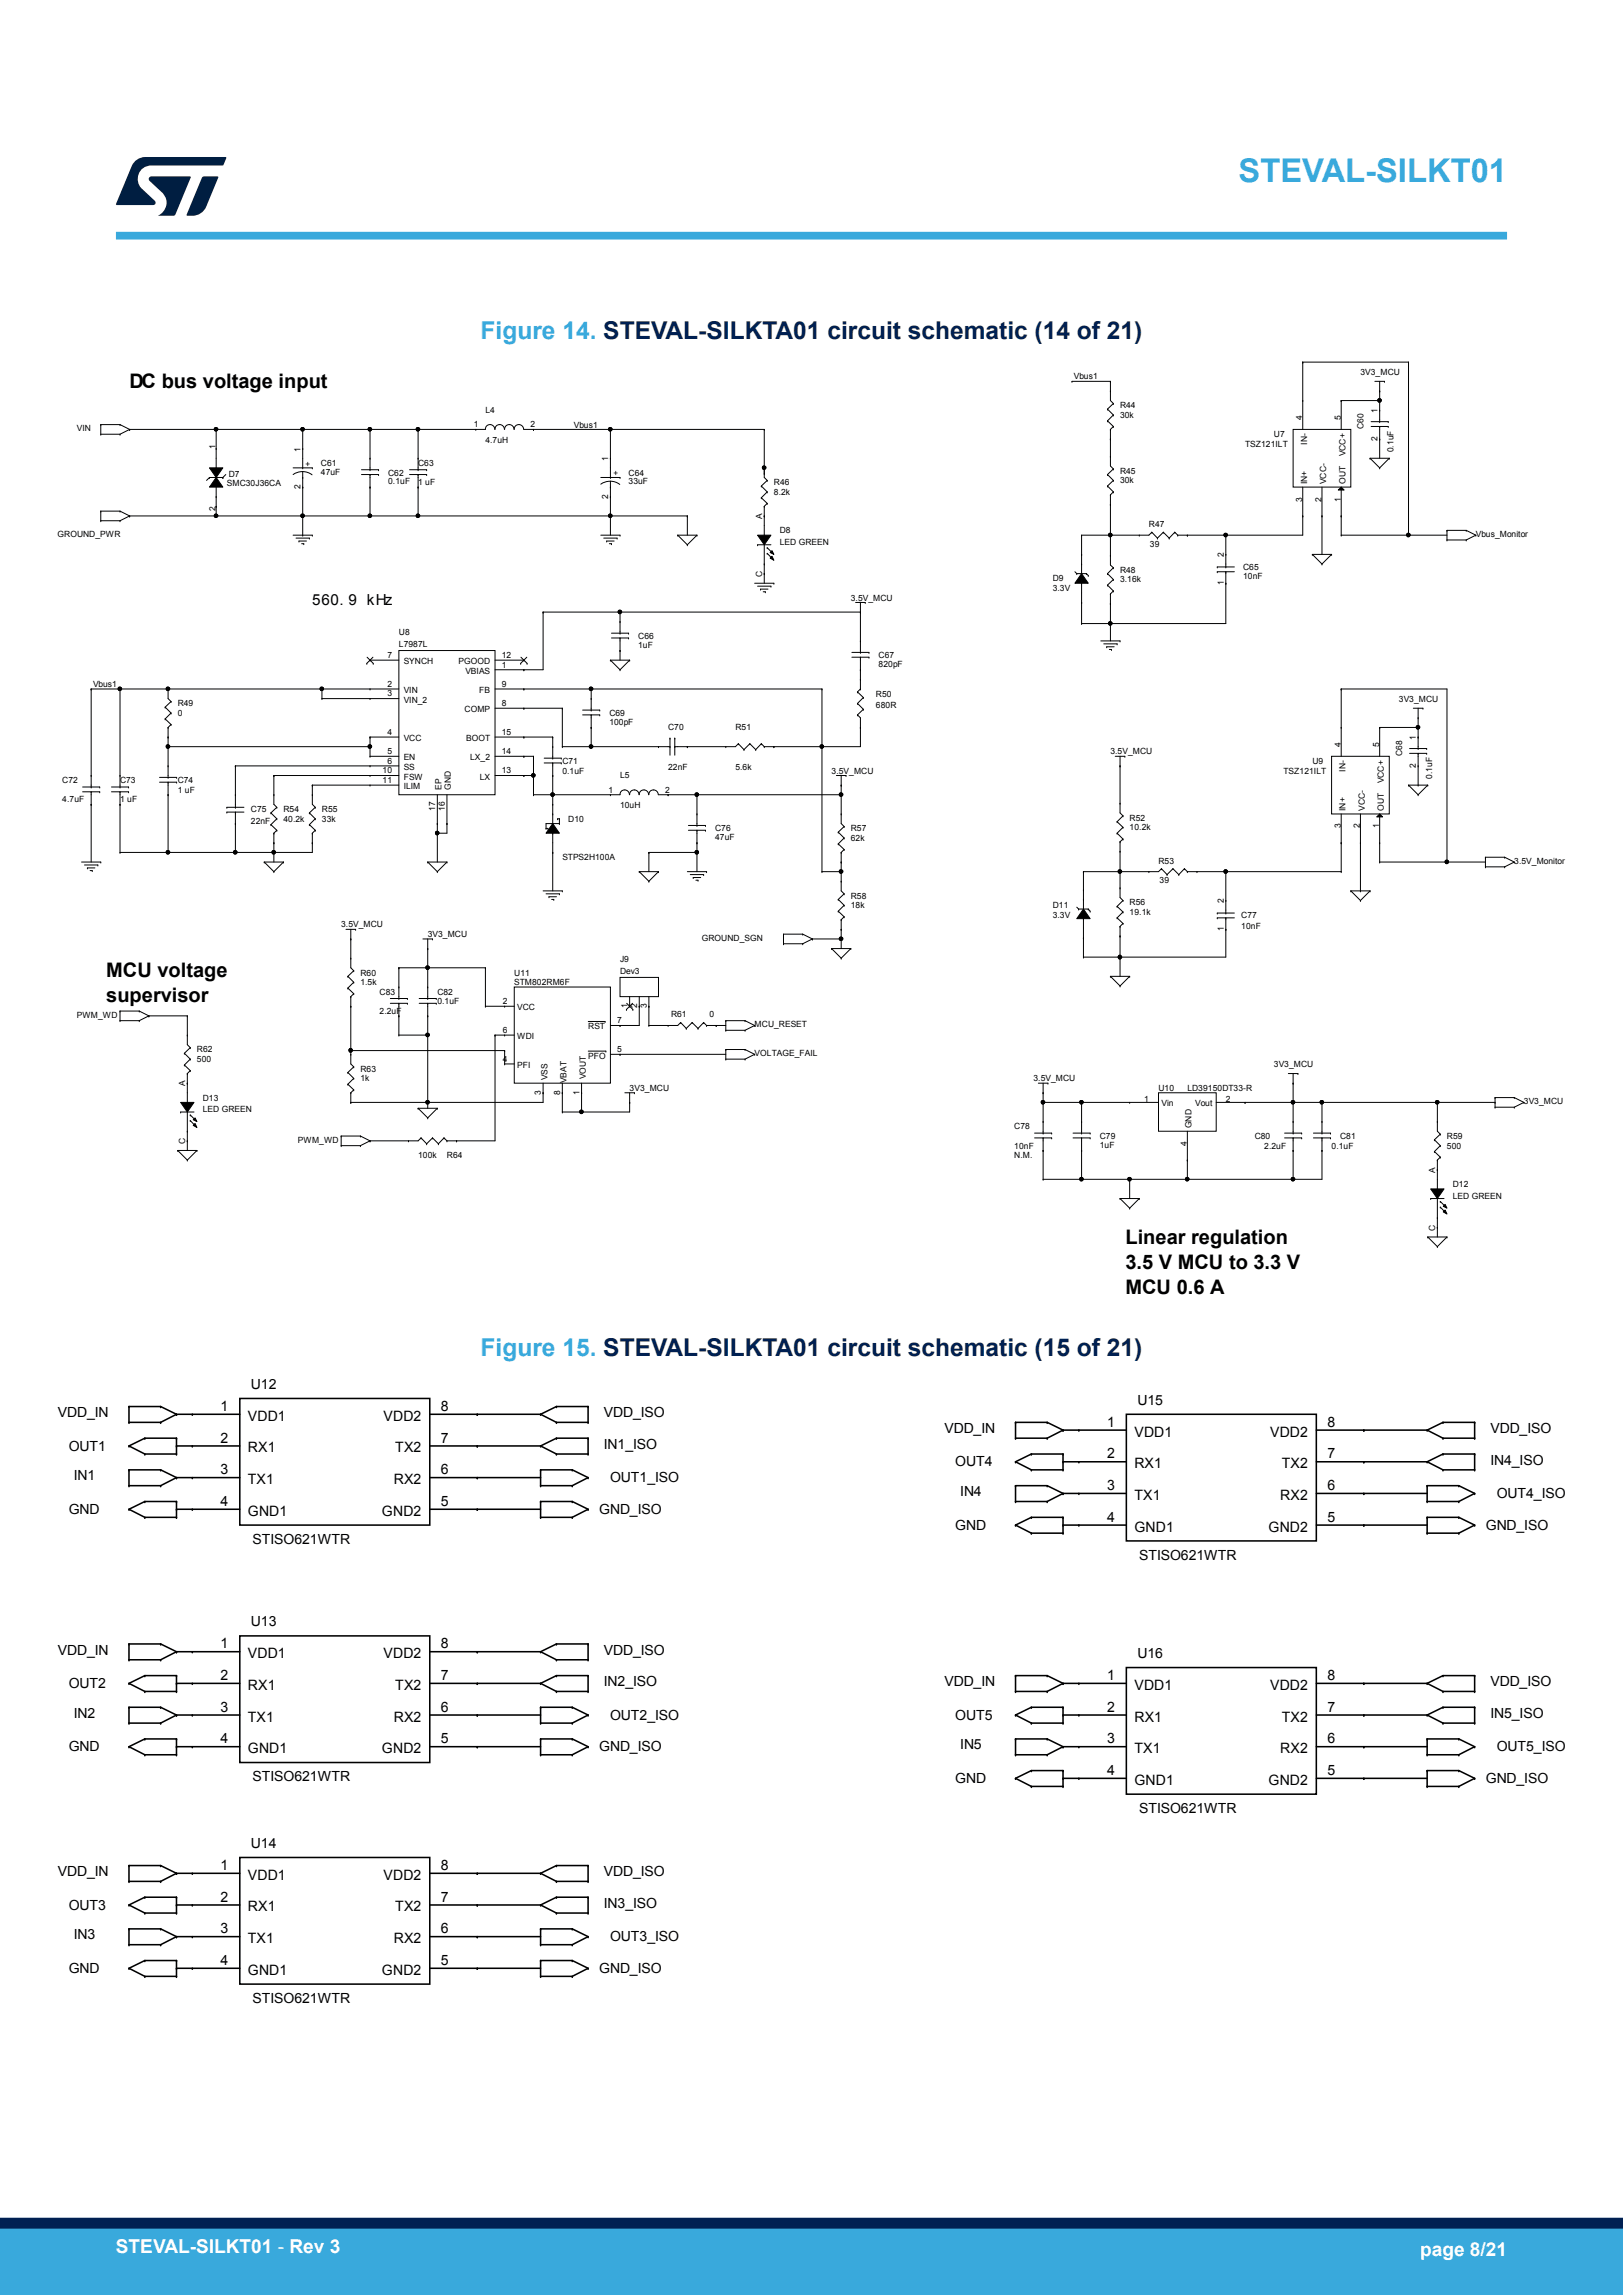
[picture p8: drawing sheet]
<svg xmlns="http://www.w3.org/2000/svg" width="210mm" height="297mm" viewBox="0 0 210 297" stroke-linecap="round" stroke-linejoin="round" font-family="sans-serif">
<defs><g id="words">
<text font-size="4.2" fill="#39a9dc" x="160.3" y="23.5">STEVAL-SILKT01</text>
<g font-size="3.2" fill="#39a9dc">
<text x="62.2" y="43.8">Figure 14. STEVAL-SILKTA01 circuit schematic (14 of 21)</text>
<text x="62.2" y="175.4">Figure 15. STEVAL-SILKTA01 circuit schematic (15 of 21)</text>
</g>
<g font-size="2.6">
<text x="16.8" y="50.2">DC bus voltage input</text>
<text x="13.7" y="126.5">MCU voltage</text>
<text x="13.7" y="129.7">supervisor</text>
<text x="145.6" y="161">Linear regulation</text>
<text x="145.6" y="164.2">3.5 V MCU to 3.3 V</text>
<text x="145.6" y="167.4">MCU 0.6 A</text>
</g>
<g font-size="2.5" fill="#fff">
<text x="15" y="291.6">STEVAL-SILKT01 - Rev 3</text>
<text x="183.7" y="291.9">page 8/21</text>
</g>
<text font-size="2" x="40.4" y="78.3">560. 9 kHz</text>
<g font-size="1.8">
<text x="32.5" y="179.7">U12</text>
<text x="7.5" y="183.4">VDD_IN</text>
<text x="28.5" y="182.6">1</text>
<text x="32.1" y="183.9">VDD1</text>
<text x="49.6" y="183.9">VDD2</text>
<text x="57.1" y="182.6">8</text>
<text x="78.1" y="183.4">VDD_ISO</text>
<text x="122.2" y="185.4">VDD_IN</text>
<text x="143.2" y="184.6">1</text>
<text x="146.8" y="185.9">VDD1</text>
<text x="147.2" y="181.8">U15</text>
<text x="164.3" y="185.9">VDD2</text>
<text x="171.8" y="184.6">8</text>
<text x="192.9" y="185.4">VDD_ISO</text>
<text x="8.9" y="187.7">OUT1</text>
<text x="9.5" y="191.6">IN1</text>
<text x="28.5" y="186.7">2</text>
<text x="28.5" y="190.8">3</text>
<text x="32.1" y="188">RX1</text>
<text x="51.2" y="188">TX2</text>
<text x="57.1" y="190.8">6</text>
<text x="57.1" y="186.7">7</text>
<text x="78.1" y="187.5">IN1_ISO</text>
<text x="78.9" y="191.8">OUT1_ISO</text>
<text x="123.6" y="189.8">OUT4</text>
<text x="143.2" y="188.7">2</text>
<text x="146.8" y="190">RX1</text>
<text x="165.9" y="190">TX2</text>
<text x="171.8" y="188.7">7</text>
<text x="192.9" y="189.5">IN4_ISO</text>
<text x="8.9" y="195.9">GND</text>
<text x="28.5" y="194.9">4</text>
<text x="32.1" y="196.2">GND1</text>
<text x="32.1" y="192.1">TX1</text>
<text x="49.4" y="196.2">GND2</text>
<text x="50.9" y="192.1">RX2</text>
<text x="57.1" y="194.9">5</text>
<text x="77.5" y="195.9">GND_ISO</text>
<text x="123.6" y="198">GND</text>
<text x="124.3" y="193.6">IN4</text>
<text x="143.2" y="196.9">4</text>
<text x="143.2" y="192.8">3</text>
<text x="146.8" y="194.1">TX1</text>
<text x="165.7" y="194.1">RX2</text>
<text x="171.8" y="196.9">5</text>
<text x="171.8" y="192.8">6</text>
<text x="192.2" y="198">GND_ISO</text>
<text x="193.7" y="193.9">OUT4_ISO</text>
<text x="32.7" y="199.8">STISO621WTR</text>
<text x="146.8" y="198.2">GND1</text>
<text x="147.4" y="201.8">STISO621WTR</text>
<text x="164.1" y="198.2">GND2</text>
<text x="7.5" y="214.1">VDD_IN</text>
<text x="28.5" y="213.3">1</text>
<text x="32.1" y="214.6">VDD1</text>
<text x="32.5" y="210.5">U13</text>
<text x="49.6" y="214.6">VDD2</text>
<text x="57.1" y="213.3">8</text>
<text x="78.1" y="214.1">VDD_ISO</text>
<text x="147.2" y="214.6">U16</text>
<text x="8.9" y="218.5">OUT2</text>
<text x="28.5" y="217.4">2</text>
<text x="28.5" y="221.5">3</text>
<text x="32.1" y="218.7">RX1</text>
<text x="51.2" y="218.7">TX2</text>
<text x="57.1" y="221.5">6</text>
<text x="57.1" y="217.4">7</text>
<text x="78.1" y="218.2">IN2_ISO</text>
<text x="122.2" y="218.2">VDD_IN</text>
<text x="143.2" y="217.4">1</text>
<text x="143.2" y="221.5">2</text>
<text x="146.8" y="218.7">VDD1</text>
<text x="164.3" y="218.7">VDD2</text>
<text x="171.8" y="221.5">7</text>
<text x="171.8" y="217.4">8</text>
<text x="192.9" y="218.2">VDD_ISO</text>
<text x="8.9" y="226.6">GND</text>
<text x="9.5" y="222.3">IN2</text>
<text x="28.5" y="225.6">4</text>
<text x="32.1" y="226.9">GND1</text>
<text x="32.1" y="222.8">TX1</text>
<text x="49.4" y="226.9">GND2</text>
<text x="51" y="222.8">RX2</text>
<text x="57.1" y="225.6">5</text>
<text x="77.5" y="226.6">GND_ISO</text>
<text x="78.9" y="222.5">OUT2_ISO</text>
<text x="123.6" y="222.5">OUT5</text>
<text x="124.3" y="226.4">IN5</text>
<text x="143.2" y="225.6">3</text>
<text x="146.8" y="222.8">RX1</text>
<text x="146.8" y="226.9">TX1</text>
<text x="165.7" y="226.9">RX2</text>
<text x="165.9" y="222.8">TX2</text>
<text x="171.8" y="225.6">6</text>
<text x="192.9" y="222.3">IN5_ISO</text>
<text x="193.7" y="226.6">OUT5_ISO</text>
<text x="32.7" y="230.5">STISO621WTR</text>
<text x="123.6" y="230.7">GND</text>
<text x="143.2" y="229.7">4</text>
<text x="146.8" y="231">GND1</text>
<text x="164.1" y="231">GND2</text>
<text x="171.8" y="229.7">5</text>
<text x="192.2" y="230.7">GND_ISO</text>
<text x="32.5" y="239.1">U14</text>
<text x="147.4" y="234.6">STISO621WTR</text>
<text x="7.5" y="242.8">VDD_IN</text>
<text x="28.5" y="242">1</text>
<text x="32.1" y="243.3">VDD1</text>
<text x="49.6" y="243.3">VDD2</text>
<text x="57.1" y="242">8</text>
<text x="78.1" y="242.8">VDD_ISO</text>
<text x="8.9" y="247.1">OUT3</text>
<text x="9.5" y="251">IN3</text>
<text x="28.5" y="246.1">2</text>
<text x="28.5" y="250.2">3</text>
<text x="32.1" y="247.4">RX1</text>
<text x="32.1" y="251.5">TX1</text>
<text x="51" y="251.5">RX2</text>
<text x="51.2" y="247.4">TX2</text>
<text x="57.1" y="250.2">6</text>
<text x="57.1" y="246.1">7</text>
<text x="78.1" y="246.9">IN3_ISO</text>
<text x="78.9" y="251.2">OUT3_ISO</text>
<text x="8.9" y="255.3">GND</text>
<text x="28.5" y="254.3">4</text>
<text x="32.1" y="255.6">GND1</text>
<text x="49.4" y="255.6">GND2</text>
<text x="57.1" y="254.3">5</text>
<text x="77.5" y="255.3">GND_ISO</text>
<text x="32.7" y="259.2">STISO621WTR</text>
</g>
<g font-size="1.1">
<text x="62.8" y="53.5">L4</text>
<text x="138.9" y="49.1">Vbus1</text>
<text x="144.9" y="52.8">R44</text>
<text x="176" y="48.5">3V3_MCU</text>
<text x="178.2" y="53.5" transform="rotate(-90 178.2 53.5)">1</text>
<text x="9.9" y="55.8">VIN</text>
<text x="27.9" y="58.1" transform="rotate(-90 27.9 58.1)">1</text>
<text x="38.9" y="58.4" transform="rotate(-90 38.9 58.4)">1</text>
<text x="61.3" y="55.3">1</text>
<text x="62.8" y="57.3">4.7uH</text>
<text x="68.6" y="55.3">2</text>
<text x="74.2" y="55.3">Vbus1</text>
<text x="78.7" y="59.7" transform="rotate(-90 78.7 59.7)">1</text>
<text x="144.9" y="54.1">30k</text>
<text x="161.1" y="57.8">TSZ121ILT</text>
<text x="164.8" y="56.6">U7</text>
<text x="168.5" y="54.3" transform="rotate(-90 168.5 54.3)">4</text>
<text x="169.1" y="57.6" transform="rotate(-90 169.1 57.6)">IN-</text>
<text x="173.5" y="54.3" transform="rotate(-90 173.5 54.3)">5</text>
<text x="174.1" y="59.1" transform="rotate(-90 174.1 59.1)">VCC+</text>
<text x="176.4" y="55.6" transform="rotate(-90 176.4 55.6)">C60</text>
<text x="178.2" y="57.1" transform="rotate(-90 178.2 57.1)">2</text>
<text x="180.3" y="58.5" transform="rotate(-90 180.3 58.5)">0.1uF</text>
<text x="29.4" y="62.9">SMC30J36CA</text>
<text x="29.6" y="61.7">D7</text>
<text x="38.9" y="63.3" transform="rotate(-90 38.9 63.3)">2</text>
<text x="39.5" y="60.4">+</text>
<text x="41.5" y="60.3">C61</text>
<text x="41.5" y="61.4">47uF</text>
<text x="50.2" y="61.5">C62</text>
<text x="50.2" y="62.7">0.1uF</text>
<text x="54.1" y="60.3">C63</text>
<text x="54.1" y="62.8">1 uF</text>
<text x="78.7" y="64.5" transform="rotate(-90 78.7 64.5)">2</text>
<text x="79.4" y="61.6">+</text>
<text x="81.3" y="61.5">C64</text>
<text x="81.3" y="62.7">33uF</text>
<text x="100.1" y="62.8">R46</text>
<text x="100.1" y="64">8.2k</text>
<text x="144.9" y="61.3">R45</text>
<text x="144.9" y="62.6">30k</text>
<text x="168.5" y="64.9" transform="rotate(-90 168.5 64.9)">3</text>
<text x="169.1" y="62.7" transform="rotate(-90 169.1 62.7)">IN+</text>
<text x="171" y="64.9" transform="rotate(-90 171 64.9)">2</text>
<text x="171.6" y="62.7" transform="rotate(-90 171.6 62.7)">VCC-</text>
<text x="173.5" y="64.9" transform="rotate(-90 173.5 64.9)">1</text>
<text x="174.1" y="62.7" transform="rotate(-90 174.1 62.7)">OUT</text>
<text x="7.4" y="69.5">GROUND_PWR</text>
<text x="27.9" y="66.1" transform="rotate(-90 27.9 66.1)">2</text>
<text x="98.6" y="67.1" transform="rotate(-90 98.6 67.1)">A</text>
<text x="100.9" y="69">D8</text>
<text x="100.9" y="70.5">LED GREEN</text>
<text x="148.7" y="68.3">R47</text>
<text x="148.8" y="70.7">39</text>
<text x="191" y="69.5">Vbus_Monitor</text>
<text x="98.6" y="74.6" transform="rotate(-90 98.6 74.6)">C</text>
<text x="110.1" y="77.7">3.5V_MCU</text>
<text x="136.2" y="75.2">D9</text>
<text x="136.2" y="76.5">3.3V</text>
<text x="144.9" y="74.1">R48</text>
<text x="144.9" y="75.4">3.16k</text>
<text x="158.3" y="75.7" transform="rotate(-90 158.3 75.7)">1</text>
<text x="158.3" y="72.1" transform="rotate(-90 158.3 72.1)">2</text>
<text x="160.9" y="73.7">C65</text>
<text x="160.9" y="75">10nF</text>
<text x="51.6" y="83.7">L7987L</text>
<text x="51.6" y="82.2">U8</text>
<text x="82.6" y="82.7">C66</text>
<text x="82.6" y="83.8">1uF</text>
<text x="12" y="88.9">Vbus1</text>
<text x="50.1" y="88.9">2</text>
<text x="50.1" y="85.2">7</text>
<text x="52.2" y="89.7">VIN</text>
<text x="52.2" y="85.9">SYNCH</text>
<text x="59.3" y="85.9">PGOOD</text>
<text x="60.2" y="87.2">VBIAS</text>
<text x="62" y="89.7">FB</text>
<text x="64.9" y="86.4">1</text>
<text x="64.9" y="88.9">9</text>
<text x="64.9" y="85.2">12</text>
<text x="113.7" y="85.2">C67</text>
<text x="113.7" y="86.3">820pF</text>
<text x="23" y="91.4">R49</text>
<text x="23" y="92.7">0</text>
<text x="50.1" y="90.1">3</text>
<text x="50.1" y="95.1">4</text>
<text x="52.2" y="90.9">VIN_2</text>
<text x="52.2" y="95.9">VCC</text>
<text x="60.1" y="92.2">COMP</text>
<text x="60.3" y="95.9">BOOT</text>
<text x="64.9" y="91.4">8</text>
<text x="64.9" y="95.1">15</text>
<text x="78.8" y="92.7">C69</text>
<text x="78.8" y="93.8">100pF</text>
<text x="86.4" y="94.5">C70</text>
<text x="95.2" y="94.5">R51</text>
<text x="113.3" y="90.2">R50</text>
<text x="113.3" y="91.7">680R</text>
<text x="181" y="90.8">3V3_MCU</text>
<text x="183.2" y="95.8" transform="rotate(-90 183.2 95.8)">1</text>
<text x="8.1" y="101.4">C72</text>
<text x="15.5" y="101.4">C73</text>
<text x="23" y="101.4">C74</text>
<text x="49.5" y="100.1">10</text>
<text x="49.5" y="101.3">11</text>
<text x="50.1" y="97.6">5</text>
<text x="50.1" y="98.8">6</text>
<text x="52.2" y="98.4">EN</text>
<text x="52.2" y="99.6">SS</text>
<text x="52.2" y="100.9">FSW</text>
<text x="60.8" y="98.4">LX_2</text>
<text x="62.1" y="100.9">LX</text>
<text x="64.9" y="100.1">13</text>
<text x="64.9" y="97.6">14</text>
<text x="72.8" y="98.9">C71</text>
<text x="72.8" y="100.1">0.1uF</text>
<text x="80.2" y="100.7">L5</text>
<text x="86.4" y="99.6">22nF</text>
<text x="95.2" y="99.6">5.6k</text>
<text x="107.6" y="100.1">3.5V_MCU</text>
<text x="143.7" y="97.6">3.5V_MCU</text>
<text x="166.1" y="100.1">TSZ121ILT</text>
<text x="169.8" y="98.9">U9</text>
<text x="173.5" y="96.6" transform="rotate(-90 173.5 96.6)">4</text>
<text x="174.1" y="99.9" transform="rotate(-90 174.1 99.9)">IN-</text>
<text x="178.4" y="96.6" transform="rotate(-90 178.4 96.6)">5</text>
<text x="179.1" y="101.4" transform="rotate(-90 179.1 101.4)">VCC+</text>
<text x="181.4" y="97.9" transform="rotate(-90 181.4 97.9)">C68</text>
<text x="183.2" y="99.4" transform="rotate(-90 183.2 99.4)">2</text>
<text x="185.3" y="100.8" transform="rotate(-90 185.3 100.8)">0.1uF</text>
<text x="8.1" y="103.9">4.7uF</text>
<text x="15.5" y="103.9">1 uF</text>
<text x="23" y="102.6">1 uF</text>
<text x="32.5" y="105.1">C75</text>
<text x="32.5" y="106.6">22nF</text>
<text x="36.7" y="105.1">R54</text>
<text x="36.7" y="106.3">40.2k</text>
<text x="41.7" y="105.1">R55</text>
<text x="41.7" y="106.3">33k</text>
<text x="52.2" y="102.1">ILIM</text>
<text x="56.3" y="105" transform="rotate(-90 56.3 105)">17</text>
<text x="57.1" y="102.2" transform="rotate(-90 57.1 102.2)">EP</text>
<text x="57.6" y="105" transform="rotate(-90 57.6 105)">16</text>
<text x="58.3" y="102.2" transform="rotate(-90 58.3 102.2)">GND</text>
<text x="73.5" y="106.3">D10</text>
<text x="78.7" y="102.6">1</text>
<text x="80.2" y="104.6">10uH</text>
<text x="86.1" y="102.6">2</text>
<text x="92.5" y="107.6">C76</text>
<text x="110.1" y="107.6">R57</text>
<text x="146.2" y="106.2">R52</text>
<text x="146.2" y="107.4">10.2k</text>
<text x="173.5" y="107.2" transform="rotate(-90 173.5 107.2)">3</text>
<text x="174.1" y="105" transform="rotate(-90 174.1 105)">IN+</text>
<text x="176" y="107.2" transform="rotate(-90 176 107.2)">2</text>
<text x="176.6" y="105" transform="rotate(-90 176.6 105)">VCC-</text>
<text x="178.4" y="107.2" transform="rotate(-90 178.4 107.2)">1</text>
<text x="179.1" y="105" transform="rotate(-90 179.1 105)">OUT</text>
<text x="72.8" y="111.3">STPS2H100A</text>
<text x="92.5" y="108.7">47uF</text>
<text x="110.1" y="108.8">62k</text>
<text x="149.9" y="111.8">R53</text>
<text x="195.9" y="111.8">3.5V_Monitor</text>
<text x="110.1" y="116.3">R58</text>
<text x="110.1" y="117.5">18k</text>
<text x="136.2" y="117.5">D11</text>
<text x="136.2" y="118.8">3.3V</text>
<text x="146.2" y="117.2">R56</text>
<text x="146.2" y="118.4">19.1k</text>
<text x="150" y="114.3">39</text>
<text x="158.3" y="116.9" transform="rotate(-90 158.3 116.9)">2</text>
<text x="160.6" y="118.8">C77</text>
<text x="44.1" y="120">3.5V_MCU</text>
<text x="55.3" y="121.3">3V3_MCU</text>
<text x="80.2" y="124.5">J9</text>
<text x="90.8" y="121.8">GROUND_SGN</text>
<text x="158.3" y="120.5" transform="rotate(-90 158.3 120.5)">1</text>
<text x="160.6" y="120.3">10nF</text>
<text x="9.9" y="131.7">PWM_WD</text>
<text x="46.6" y="126.2">R60</text>
<text x="46.6" y="127.5">1.5k</text>
<text x="49.1" y="128.7">C83</text>
<text x="49.1" y="131.2">2.2uF</text>
<text x="56.6" y="128.7">C82</text>
<text x="56.6" y="130">0.1uF</text>
<text x="65.1" y="129.9">2</text>
<text x="66.5" y="126.2">U11</text>
<text x="66.5" y="127.5">STM802RM6F</text>
<text x="66.9" y="130.7">VCC</text>
<text x="80.2" y="126">Dev3</text>
<text x="81.2" y="130.5" transform="rotate(-90 81.2 130.5)">1</text>
<text x="82.4" y="130.5" transform="rotate(-90 82.4 130.5)">2</text>
<text x="83.7" y="130.5" transform="rotate(-90 83.7 130.5)">3</text>
<text x="86.8" y="131.6">R61</text>
<text x="91.8" y="131.6">0</text>
<text x="25.5" y="136.2">R62</text>
<text x="25.5" y="137.4">500</text>
<text x="65.1" y="133.7">6</text>
<text x="65.1" y="137.4">4</text>
<text x="66.9" y="134.5">WDI</text>
<text x="76.1" y="133.2">RST</text>
<text x="76.1" y="137.1">PFO</text>
<text x="79.8" y="132.4">7</text>
<text x="79.8" y="136.2">5</text>
<text x="97.6" y="136.7">VOLTAGE_FAIL</text>
<text x="97.6" y="133">MCU_RESET</text>
<text x="24" y="140.6" transform="rotate(-90 24 140.6)">A</text>
<text x="26.2" y="142.4">D13</text>
<text x="26.2" y="143.9">LED GREEN</text>
<text x="46.6" y="138.7">R63</text>
<text x="46.6" y="139.9">1k</text>
<text x="66.9" y="138.2">PFI</text>
<text x="70" y="141.7" transform="rotate(-90 70 141.7)">3</text>
<text x="70.8" y="139.8" transform="rotate(-90 70.8 139.8)">VSS</text>
<text x="72.5" y="141.7" transform="rotate(-90 72.5 141.7)">8</text>
<text x="73.3" y="140.2" transform="rotate(-90 73.3 140.2)">VBAT</text>
<text x="75" y="141.7" transform="rotate(-90 75 141.7)">1</text>
<text x="75.8" y="139.7" transform="rotate(-90 75.8 139.7)">VOUT</text>
<text x="81.5" y="141.2">3V3_MCU</text>
<text x="133.7" y="139.9">3.5V_MCU</text>
<text x="148" y="142.6">1</text>
<text x="149.9" y="141.2">U10</text>
<text x="150.3" y="143.2">Vin</text>
<text x="153.6" y="141.2">LD39150DT33-R</text>
<text x="154.6" y="143.2">Vout</text>
<text x="158.6" y="142.6">2</text>
<text x="164.8" y="138.1">3V3_MCU</text>
<text x="197.2" y="142.9">3V3_MCU</text>
<text x="24" y="148.1" transform="rotate(-90 24 148.1)">C</text>
<text x="38.5" y="147.9">PWM_WD</text>
<text x="54.1" y="149.9">100k</text>
<text x="57.8" y="149.9">R64</text>
<text x="131.2" y="146.2">C78</text>
<text x="131.2" y="148.6">10nF</text>
<text x="131.2" y="149.9">N.M.</text>
<text x="142.3" y="147.4">C79</text>
<text x="142.3" y="148.5">1uF</text>
<text x="153.6" y="148.3" transform="rotate(-90 153.6 148.3)">4</text>
<text x="154.2" y="146" transform="rotate(-90 154.2 146)">GND</text>
<text x="162.3" y="147.4">C80</text>
<text x="163.6" y="148.6">2.2uF</text>
<text x="172.3" y="148.6">0.1uF</text>
<text x="173.4" y="147.4">C81</text>
<text x="187.2" y="147.4">R59</text>
<text x="187.2" y="148.6">500</text>
<text x="185.7" y="151.8" transform="rotate(-90 185.7 151.8)">A</text>
<text x="188" y="153.6">D12</text>
<text x="188" y="155.1">LED GREEN</text>
<text x="185.7" y="159.3" transform="rotate(-90 185.7 159.3)">C</text>
</g>
</g></defs>
<g fill="none" stroke="#000" stroke-width=".13">
<path d="M13 56.2h.1M13 54.9h.1M13 54.9v1.3M13 54.9h2.5M13 56.2h2.5M15.5 56.2h.1M15.5 54.9h.1M15.5 54.9l1.3 .7M16.8 55.6h46a.61 .61 0 0 1 .6-.7 .61 .61 0 0 1 .6 .7M16.8 55.6h.1M16.8 55.6l-1.3 .6M27.8 55.4h.3l.1 .1-.1 .2-.2 .1-.1-.1z"/>
<path d="M28 58.1h.1M28 55.6h.1M28 55.6v4.9M39 55.4h.3l.1 .1-.1 .2-.2 .1-.1-.1zM39.2 58.1h.1M39.2 55.6h.1M39.2 55.6v4.9M47.7 55.4h.3l.1 .1-.1 .2-.2 .1-.1-.1zM47.9 59.3h.1M47.9 55.6h.1M47.9 55.6v5.2M53.9 55.4h.3l.1 .1-.1 .2-.1 .1-.2-.1z"/>
<path d="M54.1 59.3h.1M54.1 55.6h.1M54.1 55.6v5.2M61.6 55.6h.1M64.1 55.6a.61 .61 0 0 1 .6-.7 .61 .61 0 0 1 .6 .7M65.3 55.6a.61 .61 0 0 1 .6-.7 .61 .61 0 0 1 .6 .7M66.5 55.6a.61 .61 0 0 1 .6-.7 .61 .61 0 0 1 .6 .7M67.8 55.6h31.1M69 55.6h.1M78.8 55.4h.3l.1 .1-.1 .2-.2 .1-.1-.1zM79 59.3h.1M79 55.6h.1"/>
<path d="M79 55.6v6.2M98.9 55.6h.1M98.9 55.6v6.2l.4 .4M138.7 49.4h.1M138.7 49.4h5M143.3 52.9h.1M143.3 54.5h.1M143.3 52.9l.8 .8M143.3 54.5l.8 .7M143.7 55.6h.1M143.7 50.6h.1M143.7 56.8h.1"/>
<path d="M143.7 59.1h.1M143.7 49.4h.1M143.7 49.4v2.4l.4 .4M143.7 55.6v4.7l.4 .4M144.1 52.2h.1M144.1 53.7h.1M144.1 55.2h.1M144.1 52.2l-.8 .7M144.1 53.7l-.8 .8M144.1 55.2l-.4 .4M167.3 55.6h7.5v7.4h-7.5zM168.6 51.8h.1"/>
<path d="M168.6 46.9h.1M168.6 46.9v8.7M168.6 46.9h13.6M173.5 51.8h.1M173.5 51.8v3.8M173.5 51.8h5M177.3 59.3h.1M177.3 59.3h2.5M177.3 59.3l1.2 1.2M177.4 55.2h2.2M177.4 54.6h2.2M177.9 49.4h1.2"/>
<path d="M178.3 51.6h.4v.2v.2h-.2h-.2zM178.5 50.6h.1M178.5 54.6h.1M178.5 55.2h.1M178.5 53.1h.1M178.5 56.8h.1M178.5 51.8h.1M178.5 49.4v5.2M178.5 55.2v4.1M179.1 49.4h.1M179.6 55.2h.1M179.6 54.6h.1"/>
<path d="M179.8 59.3h.1M179.8 59.3l-1.3 1.2M182.2 46.9h.1M182.2 46.9v22.4M13 67.4h.1M13 66.1h.1M13 66.1v1.3M13 66.1h2.5M13 67.4h2.5M15.5 67.4h.1M15.5 66.1h.1M15.5 66.1l1.3 .7"/>
<path d="M16.8 66.8h72.1M16.8 66.8h.1M16.8 66.8l-1.3 .6M27.1 61.8h.1M27.1 61.8h1.7M27.1 60.5h1.7l-.8 1.3zM27.1 61.8l-.4 .4M27.8 66.6h.3l.1 .1-.1 .2-.2 .1-.1-.1zM28 61.8l.8 1.2h-1.7zM28 64.3h.1M28 60.5h.1M28 65.5h.1"/>
<path d="M28 66.8h.1M28 63v3.8M28.8 61.8h.1M29.2 61.4l-.4 .4M37.9 69.3h2.5M37.9 60.5h2.5M38.3 69.6h1.7M38.7 70h.1M38.7 70h1M39 66.6h.3l.1 .1-.1 .2-.2 .1-.1-.1zM39 70.4h.3M39.2 61.8h.1"/>
<path d="M39.2 60.5h.1M39.2 61h-.1a2.1 2.1 0 0 0-1.2 .4M39.2 63h.1M39.2 69.3h.1M39.2 61v8.3M39.2 61a1.97 1.97 0 0 1 1.2 .4M39.3 70.4h.1M40 69.6h.1M40.4 69.3h.1M40.4 60.5h.1M46.8 61.4h2.2M46.8 60.8h2.2"/>
<path d="M47.7 66.6h.3l.1 .1-.1 .2-.2 .1-.1-.1zM47.9 60.8h.1M47.9 61.4h.1M47.9 63h.1M47.9 66.8h.1M47.9 61.4v5.4M49 61.4h.1M49 60.8h.1M53 61.4h2.2M53 60.8h2.2M53.9 66.6h.3l.1 .1-.1 .2-.1 .1-.2-.1zM54.1 60.8h.1"/>
<path d="M54.1 61.4h.1M54.1 63h.1M54.1 66.8h.1M54.1 61.4v5.4M55.2 61.4h.1M55.2 60.8h.1M70.3 79.2h.1M70.3 79.2v7.5h-6.2M70.3 79.2h41M77.7 69.3h2.5M77.7 61.8h2.5M78.1 69.6h1.7"/>
<path d="M78.5 70h.1M78.5 70h1M78.8 66.6h.3l.1 .1-.1 .2-.2 .1-.1-.1zM78.8 70.4h.3M79 62.3a1.97 1.97 0 0 1 1.2 .4M79 63h.1M79 61.8h.1M79 62.3h-.1a2.09 2.09 0 0 0-1.2 .4M79 64.3h.1M79 66.8h.1M79 62.3v7M79.1 70.4h.1"/>
<path d="M79.8 69.6h.1M80 79h.4v.2v.1l-.2 .1-.2-.1zM80.2 69.3h.1M80.2 61.8h.1M80.2 79.2h.1M80.2 79.2v2.7M87.7 69.3h.1M87.7 69.3h2.5M87.7 69.3l1.2 1.2M88.9 70.5h.1M88.9 66.8h.1M88.9 66.8v2.5"/>
<path d="M90.2 69.3h.1M90.2 69.3l-1.3 1.2M97.6 75.5h2.5M98 70.5h.1M98 75.9h1.8M98 69.3h1.8l-.9 1.2zM98 70.5h1.8M98.4 76.2h1M98.4 76.2h.1M98.5 62.9h.1M98.5 64.4h.1M98.5 62.9l.8 .8"/>
<path d="M98.5 64.4l.8 .7M98.7 60.4h.3l.1 .1-.1 .2-.1 .1-.2-.1zM98.8 76.6h.2M98.9 69.3h.1M98.9 73h.1M98.9 66.8h.1M98.9 74.2h.1M98.9 65.5h.1M98.9 60.5h.1M98.9 61.3h.1M98.9 65.5v3.8M98.9 70.5v5"/>
<path d="M99 76.6h.1M99.3 70.9l.7 .7M99.3 71.6l.7 .8M99.3 70.9h.1M99.3 71.6h.1M99.3 62.2h.1M99.3 63.7h.1M99.3 65.1h.1M99.3 62.2l-.8 .7M99.3 63.7l-.8 .7M99.3 65.1l-.4 .4M99.8 75.9h.1"/>
<path d="M99.9 72l.2 .5-.5-.3zM99.9 71.3l.2 .4-.5-.2zM100.1 75.5h.1M110.7 78h1.3M111.3 79.2h.1M111.3 78v6.4M112 78h.1M139.1 74l.2 .2M139.3 74.2h.1M139.3 74.2h1.3M139.9 74.2l.9 1.3h-1.7zM139.9 75.5h.1"/>
<path d="M139.9 73h.1M139.9 78h.1M139.9 71.7h.1M139.9 69.3h.1M139.9 69.3v4.9M139.9 75.5v5.2M140.6 74.2h.1M140.6 74.2l.2 .3M140.8 74.5h.1M143.3 74.2h.1M143.3 75.7h.1M143.3 61.4h.1"/>
<path d="M143.3 62.9h.1M143.3 74.2l.8 .8M143.3 75.7l.8 .8M143.3 61.4l.8 .8M143.3 62.9l.8 .8M143.5 69.1h.3l.1 .1-.1 .2-.2 .1-.1-.1zM143.7 76.9h.1M143.7 71.9h.1M143.7 78.1h.1M143.7 64h.1M143.7 65.3h.1M143.7 69.3h.1"/>
<path d="M143.7 64v9.1l.4 .4M143.7 76.9v6M144.1 73.5h.1M144.1 75h.1M144.1 76.5h.1M144.1 60.7h.1M144.1 62.2h.1M144.1 63.7h.1M144.1 73.5l-.8 .7M144.1 75l-.8 .7M144.1 76.5l-.4 .4M144.1 60.7l-.8 .7"/>
<path d="M144.1 62.2l-.8 .7M144.1 63.7l-.4 .3M147.4 69.3h.1M149 68.9h.1M149 68.9l.8 .7M149 68.9l-.3 .4h-8.8M149.8 69.6h.1M150.5 68.9l-.7 .7M150.5 68.9h.1M150.5 68.9l.8 .7M151.3 69.6h.1M152 68.9h.1"/>
<path d="M152 68.9l.4 .4M152 68.9l-.7 .7M152.4 69.3h.1M153.6 69.3h.1M157.5 73.4h2.2M157.5 74h2.2M157.5 73.4h.1M157.5 74h.1M158.4 69.1h.3l.1 .1-.1 .2-.1 .1-.2-.1zM158.6 74h.1M158.6 73.4h.1M158.6 75.5h.1"/>
<path d="M158.6 71.7h.1M158.6 69.3h.1M158.6 69.3v4.1M158.6 74v6.7h-18.7M168.6 66.8h.1M168.6 63v6.3h-16.2M169.8 71.7h.1M169.8 71.7h2.5M169.8 71.7l1.3 1.3M171.1 73h.1M171.1 66.8h.1M171.1 63v8.7"/>
<path d="M172.3 71.7h.1M172.3 71.7l-1.2 1.3M173.5 63l.4 .4h-.7zM173.5 66.8h.1M173.5 69.3h.1M173.5 63v6.3M173.5 69.3h13.7M178.5 60.5h.1M182.1 69.1h.3l.1 .1-.1 .2-.2 .1-.1-.1zM182.2 69.3h.1M187.2 69.9h.1M187.2 68.6h.1"/>
<path d="M187.2 68.6v1.3M187.2 68.6h2.5M187.2 69.9h2.5M189.7 69.9h.1M189.7 68.6h.1M189.7 68.6l1.3 .7M191 69.3h.1M191 69.3l-1.3 .6M11.8 89.2h.1M11.8 89.2v12.6M11.8 89.2h39.8M15.3 89h.4v.1v.2l-.2 .1-.2-.1z"/>
<path d="M15.5 89.2h.1M15.5 89.2v12.6M21.4 91.5h.1M21.4 93h.1M21.4 91.5l.7 .8M21.4 93l.7 .8M21.6 89h.3l.1 .1-.1 .2-.2 .1-.1-.1zM21.6 96.4h.3l.1 .2-.1 .2h-.2h-.1zM21.7 96.6h26.2M21.7 99.1h.1M21.7 94.1h.1M21.7 89.2h.1"/>
<path d="M21.7 95.4h.1M21.7 96.6h.1M21.7 89.2v1.2l.4 .4M21.7 94.1v6.5M22.1 90.8h.1M22.1 92.3h.1M22.1 93.8h.1M22.1 90.8l-.7 .7M22.1 92.3l-.7 .7M22.1 93.8l-.4 .3M30.5 99.1h21.1M30.5 99.1h.1"/>
<path d="M30.5 99.1v5.4M41.5 89h.3l.1 .1-.1 .2-.2 .1-.1-.1zM41.7 90.4h9.9M41.7 89.2h.1M41.7 90.4h.1M41.7 89.2v1.2M47.5 85.8h.1M47.5 85.1l.8 .7M47.7 96.4h.3l.1 .2-.1 .2h-.2h-.1zM47.9 89.2h.1M47.9 90.4h.1M47.9 95.4h.1"/>
<path d="M47.9 97.9h.1M47.9 99.1h.1M47.9 85.4h.1M47.9 96.6h.1M47.9 95.4v2.5M47.9 85.4h3.7M47.9 97.9h3.7M47.9 95.4h3.7M48.3 85.1l-.8 .7M48.3 85.8h.1M51.6 84.2h12.5v18.6h-12.5zM64.1 85.4h3.7"/>
<path d="M64.1 97.9h4.9M64.1 91.7h8.7M64.1 89.2h42.3M64.1 95.4h7.4M67.4 85.8h.1M67.4 85.1l.8 .7M67.8 86.7h.1M67.8 91.7h.1M67.8 89.2h.1M67.8 85.4h.1M67.8 97.9h.1M67.8 95.4h.1"/>
<path d="M68.2 85.1l-.8 .7M68.2 85.8h.1M69 97.9h.1M69 97.9v4.9M70.4 98.7h2.2M70.4 98.1h2.2M71.5 98.1h.1M71.5 98.7h.1M71.5 96.6h.1M71.5 95.4h.1M71.5 95.4v2.7M71.5 98.7v7.9"/>
<path d="M72.6 98.7h.1M72.6 98.1h.1M72.8 91.7h.1M72.8 96.6h.1M72.8 91.7v4.9M72.8 96.6h13.9M75.4 92.5h2.2M75.4 91.9h2.2M76.3 89h.3l.1 .1-.1 .2-.1 .1-.2-.1zM76.3 96.4h.3l.1 .2-.1 .2h-.1h-.2zM76.5 91.9h.1M76.5 92.5h.1"/>
<path d="M76.5 90.4h.1M76.5 94.1h.1M76.5 89.2h.1M76.5 96.6h.1M76.5 89.2v2.7M76.5 92.5v4.1M77.6 92.5h.1M77.6 91.9h.1M79 85.4l1.2 1.3M79 85.4h.1M79 85.4h2.5M79.1 82.6h2.2"/>
<path d="M79.1 81.9h2.2M80.2 86.7h.1M80.2 81.9h.1M80.2 82.6h.1M80.2 80.5h.1M80.2 84.2h.1M80.2 82.6v2.8M81.3 82.6h.1M81.3 81.9h.1M81.5 85.4h.1M81.5 85.4l-1.3 1.3M85.2 96.6h.1"/>
<path d="M86.7 96.6h.1M86.7 95.5h.1M86.7 95.5v2.2M87.3 95.5h.1M87.3 96.6h.1M87.3 95.5v2.2M88.9 96.6h.1M93.9 96.6h.1M95.5 96.2h.1M95.5 96.2l.8 .8M95.5 96.2l-.3 .4h-7.9M96.3 97h.1"/>
<path d="M97 96.2h.1M97 96.2l.8 .8M97 96.2l-.7 .8M97.8 97h.1M98.5 96.2h.1M98.5 96.2l.4 .4M98.5 96.2l-.7 .8M98.9 96.6h.1M100.1 96.6h.1M106.2 96.4h.3l.1 .2-.1 .2h-.2h-.1zM106.4 89.2h.1M106.4 96.6h.1"/>
<path d="M106.4 89.2v23.6M110.2 85.1h2.2M110.2 84.4h2.2M110.9 92.5l.4 .4v3.7h-12.4M110.9 91l.8 .8M110.9 89.5l.8 .8M110.9 92.5h.1M110.9 91h.1M110.9 89.5h.1M111.3 84.4h.1M111.3 85.1h.1M111.3 82.9h.1"/>
<path d="M111.3 86.7h.1M111.3 89.2h.1M111.3 94.1h.1M111.3 87.9h.1M111.3 85.1v4.1M111.3 89.2l-.4 .3M111.7 91.8h.1M111.7 90.3h.1M111.7 91.8l-.8 .7M111.7 90.3l-.8 .7M112.4 85.1h.1M112.4 84.4h.1"/>
<path d="M139.9 80.7h.1M142.4 82.9h2.5M142.8 83.3h1.7M143.2 83.7h1M143.2 83.7h.1M143.5 80.5h.3l.1 .2-.1 .1-.2 .1-.1-.1zM143.5 84h.3M143.7 80.7h.1M143.8 84h.1M144.3 97.9h1.2M144.5 83.3h.1M144.9 82.9h.1"/>
<path d="M144.9 99.1h.1M144.9 97.9v7.3l.4 .4M145.5 97.9h.1M172.3 97.9h7.5v7.4h-7.5zM173.5 94.1h.1M173.5 89.2h.1M173.5 89.2v8.7M173.5 89.2h13.7v22.4M178.5 94.1h.1M178.5 94.1v3.8M178.5 94.1h5M182.4 97.5h2.2"/>
<path d="M182.4 96.9h2.2M182.9 91.7h1.2M183.3 94h.3l.1 .1-.1 .2h-.1h-.2zM183.5 92.9h.1M183.5 96.9h.1M183.5 97.5h.1M183.5 95.4h.1M183.5 99.1h.1M183.5 94.1h.1M183.5 91.7v5.2M183.5 97.5v4.1M184.1 91.7h.1"/>
<path d="M184.6 97.5h.1M184.6 96.9h.1M10.6 111.6h2.4M10.7 102.5h2.2M10.7 101.8h2.2M10.9 111.9h1.8M11.3 112.3h.1M11.3 112.3h1M11.7 112.7h.2M11.8 101.8h.1M11.8 102.5h.1M11.8 100.4h.1"/>
<path d="M11.8 104.1h.1M11.8 102.5v9.1M11.9 112.7h.1M12.7 111.9h.1M12.9 102.5h.1M12.9 101.8h.1M13 111.6h.1M14.4 102.5h2.2M14.4 101.8h2.2M15.5 101.8h.1M15.5 102.5h.1M15.5 100.4h.1"/>
<path d="M15.5 104.1h.1M15.5 110.3h.1M15.5 102.5v7.8M16.6 102.5h.1M16.6 101.8h.1M20.6 101.2h2.3M20.6 100.6h2.3M21.6 110.1h.3l.1 .2-.1 .2h-.2h-.1zM21.7 100.6h.1M21.7 101.2h.1M21.7 102.8h.1M21.7 110.3h.1"/>
<path d="M21.7 101.2v9.1M22.9 101.2h.1M22.9 100.6h.1M29.4 104.5h2.2M29.4 105.1h2.2M29.4 104.5h.1M29.4 105.1h.1M30.3 110.1h.3l.1 .2-.1 .2h-.2h-.1zM30.5 105.1h.1M30.5 104.5h.1M30.5 106.6h.1M30.5 102.8h.1"/>
<path d="M30.5 110.3h.1M30.5 105.1v5.2M34.2 111.6l1.2 1.2M34.2 111.6h.1M34.2 111.6h2.5M35.1 105.2h.1M35.1 106.7h.1M35.1 105.2l.7 .8M35.1 106.7l.7 .7M35.2 110.1h.4v.2v.2h-.2h-.2zM35.4 100.4h16.2M35.4 112.8h.1"/>
<path d="M35.4 107.8h.1M35.4 102.8h.1M35.4 109.1h.1M35.4 100.4h.1M35.4 110.3h.1M35.4 100.4v3.7l.4 .4M35.4 107.8v3.8M35.8 104.5h.1M35.8 106h.1M35.8 107.4h.1M35.8 104.5l-.7 .7M35.8 106l-.7 .7"/>
<path d="M35.8 107.4l-.4 .4M36.7 111.6h.1M36.7 111.6l-1.3 1.2M40 105.2h.1M40 106.7h.1M40 105.2l.8 .8M40 106.7l.8 .7M40.4 101.6h11.2M40.4 107.8h.1M40.4 102.8h.1M40.4 109.1h.1M40.4 101.6h.1"/>
<path d="M40.4 101.6v2.5l.4 .4M40.4 107.8v2.5h-24.9M40.8 104.5h.1M40.8 106h.1M40.8 107.4h.1M40.8 107.4l-.4 .4M40.8 104.5l-.8 .7M40.8 106l-.8 .7M47.9 100.4h.1M47.9 101.6h.1M55.3 111.6h.1M55.3 111.6h2.5"/>
<path d="M55.3 111.6l1.3 1.2M56.4 107.6h.3l.1 .2-.1 .2h-.1h-.2zM56.6 112.8h.1M56.6 106.6h.1M56.6 107.8h.1M56.6 102.8v8.8M57.8 111.6h.1M57.8 106.6h.1M57.8 111.6l-1.2 1.2M57.8 102.8v5h-1.2M64.1 100.4h4.9M67.8 100.4h.1"/>
<path d="M68.8 100.2h.4v.1v.2l-.2 .1-.2-.1zM69 102.8h11.2a.61 .61 0 0 1 .6-.6 .61 .61 0 0 1 .6 .6M69 102.8h.1M69 100.4h.1M70.3 115.3h2.5M70.7 107.2h.1M70.7 115.7h1.7M70.7 107.2h.2M70.9 107.2h.1M71 116.1h1M71 116.1h.1M71.3 102.7h.4v.1v.2l-.2 .1-.2-.1z"/>
<path d="M71.4 116.4h.3M71.5 106.6l.9 1.2h-1.7zM71.5 100.4h.1M71.5 107.8h.1M71.5 105.3h.1M71.5 110.3h.1M71.5 104.1h.1M71.5 102.8h.1M71.5 107.8v7.5M71.7 116.4h.1M72.1 106h.3M72.1 106h.1"/>
<path d="M72.4 106.6h-1.7v.6M72.4 115.7h.1M72.4 106.6h.1M72.4 106h.1M72.4 106v.6M72.8 115.3h.1M79 102.8h.1M82.7 102.8a.61 .61 0 0 0-.6-.6 .61 .61 0 0 0-.6 .6M82.7 112.8l1.3 1.2M82.7 112.8h.1M82.7 112.8h2.5M83.9 102.8a.61 .61 0 0 0-.6-.6 .61 .61 0 0 0-.6 .6"/>
<path d="M84 110.3h6.2M84 114h.1M84 110.3h.1M84 110.3v2.5M85.2 102.8a.61 .61 0 0 0-.6-.6 .61 .61 0 0 0-.6 .6M85.2 112.8h.1M85.2 112.8l-1.2 1.2M85.2 102.8h23.6M86.4 102.8h.1M88.9 112.8h2.5M89.1 107.4h2.2M89.1 106.8h2.2"/>
<path d="M89.3 113.2h1.7M89.7 113.6h1M89.7 113.6h.1M90 102.7h.3l.1 .1-.1 .2-.2 .1-.1-.1zM90 110.1h.3l.1 .2-.1 .2h-.2h-.1zM90 113.9h.3M90.2 106.8h.1M90.2 107.4h.1M90.2 105.3h.1M90.2 109.1h.1M90.2 102.8h.1M90.2 110.3h.1"/>
<path d="M90.2 102.8v4M90.2 107.4v5.4M90.3 113.9h.1M91 113.2h.1M91.3 107.4h.1M91.3 106.8h.1M91.4 112.8h.1M106.4 112.8h2.4M106.4 112.8h.1M108.2 100.4h1.3M108.5 107.7h.1M108.5 109.2h.1"/>
<path d="M108.5 116.4h.1M108.5 117.9h.1M108.5 107.7l.7 .7M108.5 109.2l.7 .7M108.5 116.4l.7 .8M108.5 117.9l.7 .7M108.7 102.7h.3v.1v.2l-.2 .1-.1-.1zM108.7 112.6h.3v.2v.1l-.2 .1-.1-.1zM108.8 101.6h.1M108.8 110.3h.1M108.8 105.3h.1M108.8 111.6h.1"/>
<path d="M108.8 119h.1M108.8 114h.1M108.8 102.8h.1M108.8 112.8h.1M108.8 100.4v6.2l.4 .4M108.8 110.3v5l.4 .4M108.8 119v3.8M109.2 107h.1M109.2 108.4h.1M109.2 109.9h.1M109.2 115.7h.1M109.2 117.2h.1"/>
<path d="M109.2 118.6h.1M109.2 107l-.7 .7M109.2 108.4l-.7 .8M109.2 109.9l-.4 .4M109.2 115.7l-.7 .7M109.2 117.2l-.7 .7M109.2 118.6l-.4 .4M109.5 100.4h.1M139.3 117.4l.3 .2M139.6 117.6h.1M139.6 117.6h1.2M140.2 117.6l.9 1.3h-1.8z"/>
<path d="M140.2 118.9h.1M140.2 116.4h.1M140.2 115.2h.1M140.2 112.8h.1M140.2 112.8v4.8M140.2 118.9v5M140.8 117.6h.1M140.8 117.6l.3 .3M141.1 117.9h.1M144.5 106.3h.1M144.5 107.8h.1M144.5 117.3h.1"/>
<path d="M144.5 118.8h.1M144.5 106.3l.8 .8M144.5 107.8l.8 .8M144.5 117.3l.8 .7M144.5 118.8l.8 .7M144.7 112.6h.4v.2v.1l-.2 .1-.2-.1zM144.9 108.9h.1M144.9 104h.1M144.9 110.2h.1M144.9 119.9h.1M144.9 114.9h.1M144.9 112.8h.1"/>
<path d="M144.9 108.9v7.3l.4 .3M144.9 119.9v6.5M145.3 105.6h.1M145.3 107.1h.1M145.3 108.6h.1M145.3 116.5h.1M145.3 118h.1M145.3 119.5h.1M145.3 105.6l-.8 .7M145.3 107.1l-.8 .7M145.3 108.6l-.4 .3M145.3 116.5l-.8 .8"/>
<path d="M145.3 118l-.8 .8M145.3 119.5l-.4 .4M148.7 112.8h.1M150.3 112.4l-.4 .4h-9.7M150.3 112.4h.1M150.3 112.4l.7 .8M151 113.2h.1M151.8 112.4l-.8 .8M151.8 112.4h.1M151.8 112.4l.7 .8M152.5 113.2h.1M153.3 112.4h.1"/>
<path d="M153.3 112.4l.3 .4M153.3 112.4l-.8 .8M153.6 112.8h.1M153.6 112.8h19.9M154.9 112.8h.1M157.5 118.2h2.2M157.5 118.8h2.2M157.5 118.2h.1M157.5 118.8h.1M158.4 112.6h.3l.1 .2-.1 .1-.1 .1-.2-.1zM158.6 118.8h.1M158.6 118.2h.1"/>
<path d="M158.6 116.5h.1M158.6 112.8h.1M158.6 112.8v5.4M158.6 118.8v5.1h-18.4M173.5 109.1h.1M173.5 112.8h.1M173.5 105.3v7.5M174.8 115.3h.1M174.8 115.3h2.5M174.8 115.3l1.2 1.2M176 116.5h.1M176 109.1h.1"/>
<path d="M176 115.3h.1M176 105.3v10M177.3 115.3h.1M177.3 115.3l-1.3 1.2M178.5 105.3l.4 .4h-.8zM178.5 109.1h.1M178.5 111.6h.1M178.5 111.6h13.7M178.5 105.3v6.3M182.2 101.6h.1M182.2 101.6h2.5M182.2 101.6l1.3 1.2"/>
<path d="M183.5 102.8h.1M183.5 101.6h.1M184.7 101.6h.1M184.7 101.6l-1.2 1.2M187 111.4h.4v.1v.2l-.2 .1-.2-.1zM187.2 111.6h.1M192.2 112.2h2.5M192.2 112.2h.1M192.2 110.9h.1M192.2 110.9v1.3M192.2 110.9h2.5M194.7 112.2h.1"/>
<path d="M194.7 110.9h.1M194.7 110.9l1.2 .7M195.9 111.6h.1M195.9 111.6l-1.2 .6M15.5 132.1h.1M15.5 130.8h.1M15.5 130.8v1.3M15.5 130.8h2.5M15.5 132.1h2.5M18 132.1h.1M18 130.8h.1M18 130.8l1.3 .7"/>
<path d="M19.3 131.5h.1M19.3 131.5l-1.3 .6M19.3 131.5h4.9M23.9 136.3h.1M23.9 137.8h.1M23.9 136.3l.7 .8M23.9 137.8l.7 .8M24.2 138.9h.1M24.2 134h.1M24.2 131.5h.1M24.2 131.5v3.7l.4 .4M24.2 138.9v3.8"/>
<path d="M24.6 135.6h.1M24.6 137.1h.1M24.6 138.6h.1M24.6 135.6l-.7 .7M24.6 137.1l-.7 .7M24.6 138.6l-.4 .3M44.8 120.3h1.2M45 138.8h.1M45 126.4h.1M45 127.9h.1M45 138.8l.8 .8M45 126.4l.8 .7"/>
<path d="M45 127.9l.8 .7M45.2 135.8l.2-.1 .1 .1 .1 .1-.1 .2-.1 .1-.2-.1zM45.4 121.5h.1M45.4 136.4h.1M45.4 129h.1M45.4 124h.1M45.4 130.2h.1M45.4 136h.1M45.4 120.3v4.9l.4 .4M45.4 129v8.7l.4 .4M45.4 136h19.9M45.8 138.1h.1"/>
<path d="M45.8 139.6h.1M45.8 125.6h.1M45.8 127.1h.1M45.8 128.6h.1M45.8 128.6l-.4 .4M45.8 138.1l-.8 .7M45.8 139.6l-.8 .7M45.8 125.6l-.8 .8M45.8 127.1l-.8 .8M46 120.3h.1M50.5 129.8h2.2M50.5 129.2h2.2"/>
<path d="M51.6 134h3.7M51.6 125.2h11.2M51.6 129.2h.1M51.6 129.8h.1M51.6 127.7h.1M51.6 131.5h.1M51.6 125.2h.1M51.6 134h.1M51.6 125.2v4M51.6 129.8v4.2M52.7 129.8h.1M52.7 129.2h.1"/>
<path d="M54.2 129.8h2.2M54.2 129.2h2.2M54.7 121.5h1.3M55.2 125.1h.3v.1v.2l-.2 .1-.1-.1zM55.2 133.8h.3v.1v.2l-.2 .1-.1-.1zM55.3 122.8h.1M55.3 129.2h.1M55.3 129.8h.1M55.3 127.7h.1M55.3 131.5h.1M55.3 125.2h.1M55.3 134h.1"/>
<path d="M55.3 121.5v7.7M55.3 129.8v13.6M56 121.5h.1M56.4 129.8h.1M56.4 129.2h.1M62.8 125.2h.1M62.8 130.2h.1M62.8 125.2v5M62.8 130.2h3.7M64.1 134h2.4M64.1 134h.1M64.1 134v13.6h-6.3"/>
<path d="M65.3 137.7h1.2M65.3 134h.1M65.3 137.7h.1M65.3 130.2h.1M65.3 136h.1M65.3 136v1.7M66.5 127.7h12.5v12.5h-12.5zM76.1 132.2h2.2M76.1 136h2.3M78.3 132.2h.1M78.4 136h.1M79 136.4h14.9"/>
<path d="M80.2 126.5h5v2.5h-5zM80.2 132.7h.1M80.2 136.4h.1M81.1 130.6h.1M81.1 129.8l.8 .8M81.5 130.2h.1M81.5 129v1.2M81.9 129.8l-.8 .8M81.9 130.6h.1M82.7 130.2h.1M82.7 129v3.7h-3.7M84 130.2h.1"/>
<path d="M84 132.7h.1M84 129v3.7M86.4 132.7h.1M88.1 132.3l-.4 .4h-3.7M88.1 132.3h.1M88.1 132.3l.7 .8M88.8 133.1h.1M89.6 132.3l-.8 .8M89.6 132.3h.1M89.6 132.3l.7 .8M90.3 133.1h.1M91 132.3h.1"/>
<path d="M91 132.3l.4 .4M91 132.3l-.7 .8M91.4 132.7h.1M91.4 132.7h2.5M92.7 132.7h.1M93.9 137.1h.1M93.9 135.8h.1M93.9 133.3h.1M93.9 132.1h.1M93.9 132.1v1.2M93.9 135.8v1.3M93.9 135.8h2.5"/>
<path d="M93.9 132.1h2.5M93.9 137.1h2.5M93.9 133.3h2.5M96.4 137.1h.1M96.4 135.8h.1M96.4 133.3h.1M96.4 132.1h.1M96.4 135.8l1.2 .6M96.4 132.1l1.2 .6M97.6 136.4h.1M97.6 132.7h.1M97.6 136.4l-1.2 .7"/>
<path d="M97.6 132.7l-1.2 .6M101.4 122.1h.1M101.4 120.9h.1M101.4 120.9v1.2M101.4 120.9h2.5M101.4 122.1h2.5M103.9 122.1h.1M103.9 120.9h.1M103.9 120.9l1.2 .6M105.1 121.5h3.7M105.1 121.5h.1M105.1 121.5l-1.2 .6"/>
<path d="M107.6 122.8l1.2 1.2M107.6 122.8h.1M107.6 122.8h2.5M108.7 121.3h.3v.2v.2h-.2h-.1zM108.8 124h.1M108.8 120.3h.1M108.8 121.5h.1M110.1 122.8h.1M110.1 122.8l-1.3 1.2M140.2 121.4h.1M140.2 123.9h.1M143.7 126.4h.1"/>
<path d="M143.7 126.4h2.5M143.7 126.4l1.2 1.2M144.7 123.7l.2-.1 .2 .1v.2v.1l-.2 .1-.2-.1zM144.9 127.6h.1M144.9 121.1h.1M144.9 123.9h.1M146.2 126.4h.1M146.2 126.4l-1.3 1.2M158.6 120.3h.1M166.7 138.9h1.2M167.3 138.9v7.7M167.9 138.9h.1"/>
<path d="M23 148.9h.1M23 148.9h2.5M23 148.9l1.2 1.2M23.4 143.9h.1M23.4 142.7h1.7l-.9 1.2zM23.4 143.9h1.7M24.2 150.1h.1M24.2 142.7h.1M24.2 146.4h.1M24.2 140.2h.1M24.2 147.6h.1M24.2 143.9v5"/>
<path d="M24.6 144.3h.1M24.6 145h.1M24.6 144.3l.7 .7M24.6 145l.7 .8M25.2 145.4l.3 .5-.5-.3zM25.2 144.7l.3 .5-.5-.3zM25.5 148.9h.1M25.5 148.9l-1.3 1.2M44.1 148.3h2.5M44.1 148.3h.1M44.1 147h.1M44.1 147v1.3"/>
<path d="M44.1 147h2.5M45 140.3h.1M45 140.3l.8 .7M45.4 141.4h.1M45.4 142.7h.1M45.4 141.4v1.3M45.8 141h.1M45.8 141l-.4 .4M46.6 148.3h.1M46.6 147h.1M46.6 147l1.3 .6M47.9 147.6h.1"/>
<path d="M47.9 147.6l-1.3 .7M52.9 147.6h.1M54.1 143.4l1.2 1.3M54.1 143.4h.1M54.1 143.4h2.5M54.5 147.3h.1M54.5 147.3l.7 .7M54.5 147.3l-.4 .3h-6.2M55.2 142.5h.3v.1v.2l-.2 .1-.1-.1zM55.2 148h.1M55.3 144.7h.1M55.3 142.7h.1"/>
<path d="M56 147.3h.1M56 147.3l.7 .7M56 147.3l-.8 .7M56.6 143.4h.1M56.6 143.4l-1.3 1.3M56.7 148h.1M57.5 147.3l-.8 .7M57.5 147.3h.1M57.5 147.3l.3 .3M57.8 147.6h.1M59.1 147.6h.1M70.3 141.4h.1"/>
<path d="M70.3 140.2v2.5h-24.9M72.8 141.4h.1M72.8 143.9h.1M72.8 140.2v3.7M75.1 143.7h.3l.1 .2-.1 .1-.2 .1-.1-.1zM75.2 141.4h.1M75.2 143.9h.1M75.2 140.2v3.7M80.8 141.4h1.3M81.5 142.7h.1M81.5 141.4v2.5h-8.7M82.1 141.4h.1"/>
<path d="M133.9 147.3h2.2M133.9 146.6h2.2M134.3 140.2h1.3M134.8 142.5h.3l.1 .1-.1 .2-.2 .1-.1-.1zM135 141.4h.1M135 146.6h.1M135 147.3h.1M135 145.2h.1M135 148.9h.1M135 142.7h.1M135 152.6h.1M135 140.2v6.4"/>
<path d="M135 147.3v5.3M135 142.7h14.9M135.6 140.2h.1M136.1 147.3h.1M136.1 146.6h.1M138.8 147.3h2.3M138.8 146.6h2.3M139.8 142.5h.3l.1 .1-.1 .2-.2 .1-.1-.1zM139.8 152.4h.3l.1 .2-.1 .2h-.2h-.1zM139.9 146.6h.1M139.9 147.3h.1M139.9 145.2h.1"/>
<path d="M139.9 148.9h.1M139.9 142.7h.1M139.9 152.6h.1M139.9 142.7v3.9M139.9 147.3v5.3M141.1 147.3h.1M141.1 146.6h.1M144.9 155.1l1.3 1.2M144.9 155.1h.1M144.9 155.1h2.5M146 152.4h.3l.1 .2-.1 .2h-.2h-.1zM146.2 156.3h.1"/>
<path d="M146.2 142.7h.1M146.2 152.6h.1M146.2 152.6v2.5M147.4 155.1h.1M147.4 155.1l-1.2 1.2M149.9 141.4h7.5v5h-7.5zM153.4 152.4h.4v.2v.2h-.2h-.2zM153.6 150.1h.1M153.6 152.6h.1M153.6 146.4v6.2M157.4 142.7h36M161.1 142.7h.1"/>
<path d="M166.2 147.3h2.2M166.2 146.6h2.2M167.1 142.5h.4v.1v.2l-.2 .1-.2-.1zM167.1 152.4h.4v.2v.2h-.2h-.2zM167.3 140.2h.1M167.3 146.6h.1M167.3 147.3h.1M167.3 145.2h.1M167.3 148.9h.1M167.3 142.7h.1M167.3 152.6h.1M167.3 147.3v5.3"/>
<path d="M168.4 147.3h.1M168.4 146.6h.1M169.9 147.3h2.3M169.9 146.6h2.3M170.9 142.5h.3l.1 .1-.1 .2-.2 .1-.1-.1zM171.1 146.6h.1M171.1 147.3h.1M171.1 145.2h.1M171.1 148.9h.1M171.1 142.7h.1M171.1 142.7v3.9M171.1 147.3v5.3h-36.1"/>
<path d="M172.2 147.3h.1M172.2 146.6h.1M185.1 155.1h.1M185.1 153.9h1.7l-.8 1.2zM185.1 155.1h1.7M185.6 147.5h.1M185.6 149h.1M185.6 147.5l.8 .8M185.6 149l.8 .7M185.8 142.5h.3l.1 .1-.1 .2-.2 .1-.1-.1zM186 150.1h.1M186 145.2h.1"/>
<path d="M186 151.4h.1M186 153.9h.1M186 157.6h.1M186 158.8h.1M186 142.7h.1M186 142.7v3.7l.4 .4M186 150.1v3.8M186 155.1v5M186.4 146.8h.1M186.4 148.3h.1M186.4 149.7h.1M186.4 155.5h.1"/>
<path d="M186.4 156.2h.1M186.4 146.8l-.8 .7M186.4 148.3l-.8 .7M186.4 149.7l-.4 .4M186.4 155.5l.7 .7M186.4 156.2l.7 .8M187 156.6l.2 .5-.5-.3zM187 155.9l.2 .4-.5-.2zM193.4 143.3h.1M193.4 142h.1M193.4 142.7h.1M193.4 142v1.3"/>
<path d="M193.4 142h2.5M193.4 143.3h2.5M195.9 143.3h.1M195.9 142h.1M195.9 142l1.3 .7M197.2 142.7h.1M197.2 142.7l-1.3 .6M184.7 160.1h.1M184.7 160.1h2.5M184.7 160.1l1.3 1.2M186 161.3h.1M187.2 160.1h.1"/>
<path d="M187.2 160.1l-1.2 1.2"/>
</g>
<g fill="#000">
<path d="M173.5 63l.4 .4h-.7zM178.5 105.3l.4 .4h-.8z"/>
<path d="M27.8 55.4h.3l.1 .1-.1 .2-.2 .1-.1-.1z" fill-rule="evenodd"/>
<path d="M27.8 55.4h.3l.1 .1-.1 .2-.2 .1-.1-.1z" fill-rule="evenodd"/>
<path d="M39 55.4h.3l.1 .1-.1 .2-.2 .1-.1-.1z" fill-rule="evenodd"/>
<path d="M39 55.4h.3l.1 .1-.1 .2-.2 .1-.1-.1z" fill-rule="evenodd"/>
<path d="M47.7 55.4h.3l.1 .1-.1 .2-.2 .1-.1-.1z" fill-rule="evenodd"/>
<path d="M47.7 55.4h.3l.1 .1-.1 .2-.2 .1-.1-.1z" fill-rule="evenodd"/>
<path d="M53.9 55.4h.3l.1 .1-.1 .2-.1 .1-.2-.1z" fill-rule="evenodd"/>
<path d="M53.9 55.4h.3l.1 .1-.1 .2-.1 .1-.2-.1z" fill-rule="evenodd"/>
<path d="M78.8 55.4h.3l.1 .1-.1 .2-.2 .1-.1-.1z" fill-rule="evenodd"/>
<path d="M78.8 55.4h.3l.1 .1-.1 .2-.2 .1-.1-.1z" fill-rule="evenodd"/>
<path d="M178.3 51.6h.4v.2v.2h-.2h-.2z" fill-rule="evenodd"/>
<path d="M178.3 51.6h.4v.2v.2h-.2h-.2z" fill-rule="evenodd"/>
<path d="M28 61.8l.8 1.2h-1.7z" fill-rule="evenodd"/>
<path d="M27.1 60.5h1.7l-.8 1.3z" fill-rule="evenodd"/>
<path d="M27.8 66.6h.3l.1 .1-.1 .2-.2 .1-.1-.1z" fill-rule="evenodd"/>
<path d="M27.8 66.6h.3l.1 .1-.1 .2-.2 .1-.1-.1z" fill-rule="evenodd"/>
<path d="M39 66.6h.3l.1 .1-.1 .2-.2 .1-.1-.1z" fill-rule="evenodd"/>
<path d="M39 66.6h.3l.1 .1-.1 .2-.2 .1-.1-.1z" fill-rule="evenodd"/>
<path d="M47.7 66.6h.3l.1 .1-.1 .2-.2 .1-.1-.1z" fill-rule="evenodd"/>
<path d="M47.7 66.6h.3l.1 .1-.1 .2-.2 .1-.1-.1z" fill-rule="evenodd"/>
<path d="M53.9 66.6h.3l.1 .1-.1 .2-.1 .1-.2-.1z" fill-rule="evenodd"/>
<path d="M53.9 66.6h.3l.1 .1-.1 .2-.1 .1-.2-.1z" fill-rule="evenodd"/>
<path d="M78.8 66.6h.3l.1 .1-.1 .2-.2 .1-.1-.1z" fill-rule="evenodd"/>
<path d="M78.8 66.6h.3l.1 .1-.1 .2-.2 .1-.1-.1z" fill-rule="evenodd"/>
<path d="M80 79h.4v.2v.1l-.2 .1-.2-.1z" fill-rule="evenodd"/>
<path d="M80 79h.4v.2v.1l-.2 .1-.2-.1z" fill-rule="evenodd"/>
<path d="M98 69.3h1.8l-.9 1.2z" fill-rule="evenodd"/>
<path d="M98.7 60.4h.3l.1 .1-.1 .2-.1 .1-.2-.1z" fill-rule="evenodd"/>
<path d="M98.7 60.4h.3l.1 .1-.1 .2-.1 .1-.2-.1z" fill-rule="evenodd"/>
<path d="M99.9 72l.2 .5-.5-.3z" fill-rule="evenodd"/>
<path d="M99.9 71.3l.2 .4-.5-.2z" fill-rule="evenodd"/>
<path d="M139.9 74.2l.9 1.3h-1.7z" fill-rule="evenodd"/>
<path d="M143.5 69.1h.3l.1 .1-.1 .2-.2 .1-.1-.1z" fill-rule="evenodd"/>
<path d="M143.5 69.1h.3l.1 .1-.1 .2-.2 .1-.1-.1z" fill-rule="evenodd"/>
<path d="M158.4 69.1h.3l.1 .1-.1 .2-.1 .1-.2-.1z" fill-rule="evenodd"/>
<path d="M158.4 69.1h.3l.1 .1-.1 .2-.1 .1-.2-.1z" fill-rule="evenodd"/>
<path d="M182.1 69.1h.3l.1 .1-.1 .2-.2 .1-.1-.1z" fill-rule="evenodd"/>
<path d="M182.1 69.1h.3l.1 .1-.1 .2-.2 .1-.1-.1z" fill-rule="evenodd"/>
<path d="M15.3 89h.4v.1v.2l-.2 .1-.2-.1z" fill-rule="evenodd"/>
<path d="M15.3 89h.4v.1v.2l-.2 .1-.2-.1z" fill-rule="evenodd"/>
<path d="M21.6 89h.3l.1 .1-.1 .2-.2 .1-.1-.1z" fill-rule="evenodd"/>
<path d="M21.6 96.4h.3l.1 .2-.1 .2h-.2h-.1z" fill-rule="evenodd"/>
<path d="M21.6 89h.3l.1 .1-.1 .2-.2 .1-.1-.1z" fill-rule="evenodd"/>
<path d="M21.6 96.4h.3l.1 .2-.1 .2h-.2h-.1z" fill-rule="evenodd"/>
<path d="M41.5 89h.3l.1 .1-.1 .2-.2 .1-.1-.1z" fill-rule="evenodd"/>
<path d="M41.5 89h.3l.1 .1-.1 .2-.2 .1-.1-.1z" fill-rule="evenodd"/>
<path d="M47.7 96.4h.3l.1 .2-.1 .2h-.2h-.1z" fill-rule="evenodd"/>
<path d="M47.7 96.4h.3l.1 .2-.1 .2h-.2h-.1z" fill-rule="evenodd"/>
<path d="M76.3 89h.3l.1 .1-.1 .2-.1 .1-.2-.1z" fill-rule="evenodd"/>
<path d="M76.3 96.4h.3l.1 .2-.1 .2h-.1h-.2z" fill-rule="evenodd"/>
<path d="M76.3 89h.3l.1 .1-.1 .2-.1 .1-.2-.1z" fill-rule="evenodd"/>
<path d="M76.3 96.4h.3l.1 .2-.1 .2h-.1h-.2z" fill-rule="evenodd"/>
<path d="M106.2 96.4h.3l.1 .2-.1 .2h-.2h-.1z" fill-rule="evenodd"/>
<path d="M106.2 96.4h.3l.1 .2-.1 .2h-.2h-.1z" fill-rule="evenodd"/>
<path d="M143.5 80.5h.3l.1 .2-.1 .1-.2 .1-.1-.1z" fill-rule="evenodd"/>
<path d="M143.5 80.5h.3l.1 .2-.1 .1-.2 .1-.1-.1z" fill-rule="evenodd"/>
<path d="M183.3 94h.3l.1 .1-.1 .2h-.1h-.2z" fill-rule="evenodd"/>
<path d="M183.3 94h.3l.1 .1-.1 .2h-.1h-.2z" fill-rule="evenodd"/>
<path d="M21.6 110.1h.3l.1 .2-.1 .2h-.2h-.1z" fill-rule="evenodd"/>
<path d="M21.6 110.1h.3l.1 .2-.1 .2h-.2h-.1z" fill-rule="evenodd"/>
<path d="M30.3 110.1h.3l.1 .2-.1 .2h-.2h-.1z" fill-rule="evenodd"/>
<path d="M30.3 110.1h.3l.1 .2-.1 .2h-.2h-.1z" fill-rule="evenodd"/>
<path d="M35.2 110.1h.4v.2v.2h-.2h-.2z" fill-rule="evenodd"/>
<path d="M35.2 110.1h.4v.2v.2h-.2h-.2z" fill-rule="evenodd"/>
<path d="M56.4 107.6h.3l.1 .2-.1 .2h-.1h-.2z" fill-rule="evenodd"/>
<path d="M56.4 107.6h.3l.1 .2-.1 .2h-.1h-.2z" fill-rule="evenodd"/>
<path d="M68.8 100.2h.4v.1v.2l-.2 .1-.2-.1z" fill-rule="evenodd"/>
<path d="M68.8 100.2h.4v.1v.2l-.2 .1-.2-.1z" fill-rule="evenodd"/>
<path d="M71.5 106.6l.9 1.2h-1.7z" fill-rule="evenodd"/>
<path d="M71.3 102.7h.4v.1v.2l-.2 .1-.2-.1z" fill-rule="evenodd"/>
<path d="M71.3 102.7h.4v.1v.2l-.2 .1-.2-.1z" fill-rule="evenodd"/>
<path d="M90 102.7h.3l.1 .1-.1 .2-.2 .1-.1-.1z" fill-rule="evenodd"/>
<path d="M90 110.1h.3l.1 .2-.1 .2h-.2h-.1z" fill-rule="evenodd"/>
<path d="M90 102.7h.3l.1 .1-.1 .2-.2 .1-.1-.1z" fill-rule="evenodd"/>
<path d="M90 110.1h.3l.1 .2-.1 .2h-.2h-.1z" fill-rule="evenodd"/>
<path d="M108.7 102.7h.3v.1v.2l-.2 .1-.1-.1z" fill-rule="evenodd"/>
<path d="M108.7 112.6h.3v.2v.1l-.2 .1-.1-.1z" fill-rule="evenodd"/>
<path d="M108.7 102.7h.3v.1v.2l-.2 .1-.1-.1z" fill-rule="evenodd"/>
<path d="M108.7 112.6h.3v.2v.1l-.2 .1-.1-.1z" fill-rule="evenodd"/>
<path d="M140.2 117.6l.9 1.3h-1.8z" fill-rule="evenodd"/>
<path d="M144.7 112.6h.4v.2v.1l-.2 .1-.2-.1z" fill-rule="evenodd"/>
<path d="M144.7 112.6h.4v.2v.1l-.2 .1-.2-.1z" fill-rule="evenodd"/>
<path d="M158.4 112.6h.3l.1 .2-.1 .1-.1 .1-.2-.1z" fill-rule="evenodd"/>
<path d="M158.4 112.6h.3l.1 .2-.1 .1-.1 .1-.2-.1z" fill-rule="evenodd"/>
<path d="M187 111.4h.4v.1v.2l-.2 .1-.2-.1z" fill-rule="evenodd"/>
<path d="M187 111.4h.4v.1v.2l-.2 .1-.2-.1z" fill-rule="evenodd"/>
<path d="M45.2 135.8l.2-.1 .1 .1 .1 .1-.1 .2-.1 .1-.2-.1z" fill-rule="evenodd"/>
<path d="M45.2 135.8l.2-.1 .1 .1 .1 .1-.1 .2-.1 .1-.2-.1z" fill-rule="evenodd"/>
<path d="M55.2 125.1h.3v.1v.2l-.2 .1-.1-.1z" fill-rule="evenodd"/>
<path d="M55.2 133.8h.3v.1v.2l-.2 .1-.1-.1z" fill-rule="evenodd"/>
<path d="M55.2 125.1h.3v.1v.2l-.2 .1-.1-.1z" fill-rule="evenodd"/>
<path d="M55.2 133.8h.3v.1v.2l-.2 .1-.1-.1z" fill-rule="evenodd"/>
<path d="M108.7 121.3h.3v.2v.2h-.2h-.1z" fill-rule="evenodd"/>
<path d="M108.7 121.3h.3v.2v.2h-.2h-.1z" fill-rule="evenodd"/>
<path d="M144.7 123.7l.2-.1 .2 .1v.2v.1l-.2 .1-.2-.1z" fill-rule="evenodd"/>
<path d="M144.7 123.7l.2-.1 .2 .1v.2v.1l-.2 .1-.2-.1z" fill-rule="evenodd"/>
<path d="M23.4 142.7h1.7l-.9 1.2z" fill-rule="evenodd"/>
<path d="M25.2 145.4l.3 .5-.5-.3z" fill-rule="evenodd"/>
<path d="M25.2 144.7l.3 .5-.5-.3z" fill-rule="evenodd"/>
<path d="M55.2 142.5h.3v.1v.2l-.2 .1-.1-.1z" fill-rule="evenodd"/>
<path d="M55.2 142.5h.3v.1v.2l-.2 .1-.1-.1z" fill-rule="evenodd"/>
<path d="M75.1 143.7h.3l.1 .2-.1 .1-.2 .1-.1-.1z" fill-rule="evenodd"/>
<path d="M75.1 143.7h.3l.1 .2-.1 .1-.2 .1-.1-.1z" fill-rule="evenodd"/>
<path d="M134.8 142.5h.3l.1 .1-.1 .2-.2 .1-.1-.1z" fill-rule="evenodd"/>
<path d="M134.8 142.5h.3l.1 .1-.1 .2-.2 .1-.1-.1z" fill-rule="evenodd"/>
<path d="M139.8 142.5h.3l.1 .1-.1 .2-.2 .1-.1-.1z" fill-rule="evenodd"/>
<path d="M139.8 152.4h.3l.1 .2-.1 .2h-.2h-.1z" fill-rule="evenodd"/>
<path d="M139.8 142.5h.3l.1 .1-.1 .2-.2 .1-.1-.1z" fill-rule="evenodd"/>
<path d="M139.8 152.4h.3l.1 .2-.1 .2h-.2h-.1z" fill-rule="evenodd"/>
<path d="M146 152.4h.3l.1 .2-.1 .2h-.2h-.1z" fill-rule="evenodd"/>
<path d="M146 152.4h.3l.1 .2-.1 .2h-.2h-.1z" fill-rule="evenodd"/>
<path d="M153.4 152.4h.4v.2v.2h-.2h-.2z" fill-rule="evenodd"/>
<path d="M153.4 152.4h.4v.2v.2h-.2h-.2z" fill-rule="evenodd"/>
<path d="M167.1 142.5h.4v.1v.2l-.2 .1-.2-.1z" fill-rule="evenodd"/>
<path d="M167.1 152.4h.4v.2v.2h-.2h-.2z" fill-rule="evenodd"/>
<path d="M167.1 142.5h.4v.1v.2l-.2 .1-.2-.1z" fill-rule="evenodd"/>
<path d="M167.1 152.4h.4v.2v.2h-.2h-.2z" fill-rule="evenodd"/>
<path d="M170.9 142.5h.3l.1 .1-.1 .2-.2 .1-.1-.1z" fill-rule="evenodd"/>
<path d="M170.9 142.5h.3l.1 .1-.1 .2-.2 .1-.1-.1z" fill-rule="evenodd"/>
<path d="M185.1 153.9h1.7l-.8 1.2z" fill-rule="evenodd"/>
<path d="M185.8 142.5h.3l.1 .1-.1 .2-.2 .1-.1-.1z" fill-rule="evenodd"/>
<path d="M185.8 142.5h.3l.1 .1-.1 .2-.2 .1-.1-.1z" fill-rule="evenodd"/>
<path d="M187 156.6l.2 .5-.5-.3z" fill-rule="evenodd"/>
<path d="M187 155.9l.2 .4-.5-.2z" fill-rule="evenodd"/>
</g>
<g fill="none" stroke="#000" stroke-width=".2">
<path d="M16.7 187.1l2 1.1M16.7 195.3l2 1.1M16.7 184.1h.1M16.7 182h.1M16.7 187.1h.1M16.7 192.3h.1M16.7 190.2h.1M16.7 195.3h.1M16.7 182v2.1M16.7 190.2v2.1M16.7 182h4.1M16.7 190.2h4.1"/>
<path d="M16.7 184.1h4.1M16.7 192.3h4.1M18.7 188.2h4.1M18.7 196.4h4.1M18.7 186.1h.1M18.7 188.2h.1M18.7 194.3h.1M18.7 196.4h.1M18.7 186.1h4.1M18.7 194.3h4.1M18.7 186.1l-2 1M18.7 194.3l-2 1"/>
<path d="M20.8 184.1h.1M20.8 182h.1M20.8 192.3h.1M20.8 190.2h.1M20.8 182l2 1M20.8 190.2l2 1M22.8 183h.1M22.8 186.1h.1M22.8 188.2h.1M22.8 191.2h.1M22.8 194.3h.1M22.8 196.4h.1"/>
<path d="M22.8 187.1h.1M22.8 195.3h.1M22.8 183l-2 1.1M22.8 186.1v2.1M22.8 194.3v2.1M22.8 191.2l-2 1.1M22.8 183h8.2M22.8 187.1h8.2M22.8 195.3h8.2M22.8 191.2h8.2M24.9 183h.1M24.9 187.1h.1"/>
<path d="M24.9 195.3h.1M24.9 191.2h.1M31 181h24.6v16.4h-24.6zM55.6 183h14.3M55.6 187.1h14.3M55.6 195.3h14.3M55.6 191.2h14.3M61.8 195.3h.1M61.8 191.2h.1M61.8 187.1h.1M61.8 183h.1M69.9 190.2h4.1"/>
<path d="M69.9 194.3h4.1M69.9 183h.1M69.9 187.1h.1M69.9 190.2h.1M69.9 192.3h.1M69.9 194.3h.1M69.9 196.4h.1M69.9 183l2.1 1.1M69.9 187.1l2.1 1.1M69.9 192.3h4.1M69.9 190.2v2.1M69.9 194.3v2.1"/>
<path d="M69.9 196.4h4.1M72 184.1h.1M72 182h.1M72 188.2h.1M72 186.1h.1M72 184.1h4.1M72 182l-2.1 1M72 188.2h4.1M72 186.1l-2.1 1M72 182h4.1M72 186.1h4.1M74 190.2h.1"/>
<path d="M74 192.3h.1M74 194.3h.1M74 196.4h.1M74 190.2l2.1 1M74 194.3l2.1 1M76.1 191.2l-2.1 1.1M76.1 195.3l-2.1 1.1M76.1 184.1h.1M76.1 182h.1M76.1 188.2h.1M76.1 186.1h.1M76.1 191.2h.1"/>
<path d="M76.1 195.3h.1M76.1 182v2.1M76.1 186.1v2.1M131.4 186.1h.1M131.4 184.1h.1M131.4 189.2h.1M131.4 194.3h.1M131.4 192.3h.1M131.4 197.4h.1M131.4 184.1h4.1M131.4 192.3h4.1M131.4 184.1v2"/>
<path d="M131.4 192.3v2M131.4 189.2l2 1M131.4 197.4l2 1M131.4 186.1h4.1M131.4 194.3h4.1M133.4 190.2h4.1M133.4 198.4h4.1M133.4 188.2l-2 1M133.4 196.4l-2 1M133.4 188.2h.1M133.4 190.2h.1M133.4 196.4h.1"/>
<path d="M133.4 198.4h.1M133.4 188.2h4.1M133.4 196.4h4.1M135.5 186.1h.1M135.5 184.1h.1M135.5 194.3h.1M135.5 192.3h.1M135.5 184.1l2 1M135.5 192.3l2 1M137.5 185.1h.1M137.5 188.2h.1M137.5 190.2h.1"/>
<path d="M137.5 193.3h.1M137.5 196.4h.1M137.5 198.4h.1M137.5 189.2h.1M137.5 197.4h.1M137.5 185.1l-2 1M137.5 188.2v2M137.5 196.4v2M137.5 193.3l-2 1M137.5 185.1h8.2M137.5 189.2h8.2M137.5 197.4h8.2"/>
<path d="M137.5 193.3h8.2M139.6 185.1h.1M139.6 189.2h.1M139.6 197.4h.1M139.6 193.3h.1M145.7 183h24.6v16.4h-24.6zM170.3 185.1h14.4M170.3 189.2h14.4M170.3 197.4h14.4M170.3 193.3h14.4M176.5 197.4h.1M176.5 193.3h.1"/>
<path d="M176.5 189.2h.1M176.5 185.1h.1M184.7 192.3h4.1M184.7 196.4h4.1M184.7 185.1h.1M184.7 189.2h.1M184.7 192.3h.1M184.7 194.3h.1M184.7 196.4h.1M184.7 198.4h.1M184.7 194.3h4.1M184.7 185.1l2 1"/>
<path d="M184.7 189.2l2 1M184.7 192.3v2M184.7 196.4v2M184.7 198.4h4.1M186.7 186.1h.1M186.7 184.1h.1M186.7 190.2h.1M186.7 188.2h.1M186.7 186.1h4.1M186.7 190.2h4.1M186.7 184.1l-2 1M186.7 188.2l-2 1"/>
<path d="M186.7 184.1h4.1M186.7 188.2h4.1M188.8 192.3l2 1M188.8 196.4l2 1M188.8 192.3h.1M188.8 194.3h.1M188.8 196.4h.1M188.8 198.4h.1M190.8 186.1h.1M190.8 184.1h.1M190.8 190.2h.1M190.8 188.2h.1"/>
<path d="M190.8 193.3h.1M190.8 197.4h.1M190.8 184.1v2M190.8 188.2v2M190.8 193.3l-2 1M190.8 197.4l-2 1M16.7 217.8l2 1.1M16.7 214.8h.1M16.7 212.7h.1M16.7 217.8h.1M16.7 212.7v2.1M16.7 212.7h4.1"/>
<path d="M16.7 214.8h4.1M18.7 218.9h4.1M18.7 216.8h.1M18.7 218.9h.1M18.7 216.8h4.1M18.7 216.8l-2 1M20.8 214.8h.1M20.8 212.7h.1M20.8 212.7l2 1.1M22.8 213.8h.1M22.8 216.8h.1M22.8 218.9h.1"/>
<path d="M22.8 217.8h.1M22.8 216.8v2.1M22.8 213.8l-2 1M22.8 217.8h8.2M22.8 213.8h8.2M24.9 213.8h.1M24.9 217.8h.1M31 211.7h24.6v16.4h-24.6zM55.6 217.8h14.3M55.6 213.8h14.3M61.8 217.8h.1M61.8 213.8h.1"/>
<path d="M69.9 213.8h.1M69.9 217.8h.1M69.9 213.8l2.1 1M69.9 217.8l2.1 1.1M72 214.8h.1M72 212.7h.1M72 218.9h.1M72 216.8h.1M72 214.8h4.1M72 212.7l-2.1 1.1M72 218.9h4.1M72 216.8l-2.1 1"/>
<path d="M72 212.7h4.1M72 216.8h4.1M76.1 214.8h.1M76.1 212.7h.1M76.1 218.9h.1M76.1 216.8h.1M76.1 212.7v2.1M76.1 216.8v2.1M131.4 218.9h.1M131.4 216.8h.1M131.4 216.8h4.1M131.4 216.8v2.1"/>
<path d="M131.4 218.9h4.1M135.5 218.9h.1M135.5 216.8h.1M135.5 216.8l2 1M137.5 217.8h.1M137.5 217.8l-2 1.1M137.5 217.8h8.2M139.6 217.8h.1M145.7 215.8h24.6v16.4h-24.6zM170.3 217.8h14.4M176.5 217.8h.1M184.7 217.8h.1"/>
<path d="M184.7 217.8l2 1.1M186.7 218.9h.1M186.7 216.8h.1M186.7 218.9h4.1M186.7 216.8l-2 1M186.7 216.8h4.1M190.8 218.9h.1M190.8 216.8h.1M190.8 216.8v2.1M16.7 226l2 1.1M16.7 223h.1M16.7 220.9h.1"/>
<path d="M16.7 226h.1M16.7 220.9v2.1M16.7 220.9h4.1M16.7 223h4.1M18.7 227.1h4.1M18.7 225h.1M18.7 227.1h.1M18.7 225h4.1M18.7 225l-2 1M20.8 223h.1M20.8 220.9h.1M20.8 220.9l2 1"/>
<path d="M22.8 221.9h.1M22.8 225h.1M22.8 227.1h.1M22.8 226h.1M22.8 225v2.1M22.8 221.9l-2 1.1M22.8 221.9h8.2M22.8 226h8.2M24.9 226h.1M24.9 221.9h.1M55.6 221.9h14.3M55.6 226h14.3"/>
<path d="M61.8 226h.1M61.8 221.9h.1M69.9 220.9h4.1M69.9 225h4.1M69.9 220.9h.1M69.9 223h.1M69.9 225h.1M69.9 227.1h.1M69.9 220.9v2.1M69.9 225v2.1M69.9 223h4.1M69.9 227.1h4.1"/>
<path d="M74 220.9h.1M74 223h.1M74 225h.1M74 227.1h.1M74 220.9l2.1 1M74 225l2.1 1M76.1 221.9l-2.1 1.1M76.1 226l-2.1 1.1M76.1 221.9h.1M76.1 226h.1M131.4 221.9h.1M131.4 227.1h.1"/>
<path d="M131.4 225h.1M131.4 230.1h.1M131.4 225h4.1M131.4 225v2.1M131.4 221.9l2 1.1M131.4 230.1l2 1.1M131.4 227.1h4.1M133.4 223h4.1M133.4 231.2h4.1M133.4 220.9l-2 1M133.4 229.1l-2 1M133.4 220.9h.1"/>
<path d="M133.4 223h.1M133.4 229.1h.1M133.4 231.2h.1M133.4 220.9h4.1M133.4 229.1h4.1M135.5 227.1h.1M135.5 225h.1M135.5 225l2 1M137.5 220.9h.1M137.5 223h.1M137.5 226h.1M137.5 229.1h.1"/>
<path d="M137.5 231.2h.1M137.5 221.9h.1M137.5 230.1h.1M137.5 220.9v2.1M137.5 229.1v2.1M137.5 226l-2 1.1M137.5 221.9h8.2M137.5 230.1h8.2M137.5 226h8.2M139.6 221.9h.1M139.6 230.1h.1M139.6 226h.1"/>
<path d="M170.3 221.9h14.4M170.3 230.1h14.4M170.3 226h14.4M176.5 230.1h.1M176.5 226h.1M176.5 221.9h.1M184.7 225h4.1M184.7 229.1h4.1M184.7 221.9h.1M184.7 225h.1M184.7 227.1h.1M184.7 229.1h.1"/>
<path d="M184.7 231.2h.1M184.7 227.1h4.1M184.7 225v2.1M184.7 229.1v2.1M184.7 221.9l2 1.1M184.7 231.2h4.1M186.7 223h.1M186.7 220.9h.1M186.7 223h4.1M186.7 220.9l-2 1M186.7 220.9h4.1M188.8 225l2 1"/>
<path d="M188.8 229.1l2 1M188.8 225h.1M188.8 227.1h.1M188.8 229.1h.1M188.8 231.2h.1M190.8 223h.1M190.8 220.9h.1M190.8 226h.1M190.8 230.1h.1M190.8 220.9v2.1M190.8 226l-2 1.1M190.8 230.1l-2 1.1"/>
<path d="M16.7 246.5l2 1.1M16.7 254.7l2 1.1M16.7 243.5h.1M16.7 241.4h.1M16.7 246.5h.1M16.7 251.7h.1M16.7 249.6h.1M16.7 254.7h.1M16.7 241.4v2.1M16.7 249.6v2.1M16.7 241.4h4.1M16.7 249.6h4.1"/>
<path d="M16.7 243.5h4.1M16.7 251.7h4.1M18.7 247.6h4.1M18.7 255.8h4.1M18.7 245.5h.1M18.7 247.6h.1M18.7 253.7h.1M18.7 255.8h.1M18.7 245.5h4.1M18.7 253.7h4.1M18.7 245.5l-2 1M18.7 253.7l-2 1"/>
<path d="M20.8 243.5h.1M20.8 241.4h.1M20.8 251.7h.1M20.8 249.6h.1M20.8 241.4l2 1M20.8 249.6l2 1M22.8 242.4h.1M22.8 245.5h.1M22.8 247.6h.1M22.8 250.6h.1M22.8 253.7h.1M22.8 255.8h.1"/>
<path d="M22.8 246.5h.1M22.8 254.7h.1M22.8 245.5v2.1M22.8 253.7v2.1M22.8 242.4l-2 1.1M22.8 250.6l-2 1.1M22.8 242.4h8.2M22.8 246.5h8.2M22.8 254.7h8.2M22.8 250.6h8.2M24.9 242.4h.1M24.9 246.5h.1"/>
<path d="M24.9 254.7h.1M24.9 250.6h.1M31 240.4h24.6v16.4h-24.6zM55.6 242.4h14.3M55.6 246.5h14.3M55.6 254.7h14.3M55.6 250.6h14.3M61.8 254.7h.1M61.8 250.6h.1M61.8 246.5h.1M61.8 242.4h.1M69.9 249.6h4.1"/>
<path d="M69.9 253.7h4.1M69.9 242.4h.1M69.9 246.5h.1M69.9 249.6h.1M69.9 251.7h.1M69.9 253.7h.1M69.9 255.8h.1M69.9 249.6v2.1M69.9 253.7v2.1M69.9 242.4l2.1 1.1M69.9 246.5l2.1 1.1M69.9 251.7h4.1"/>
<path d="M69.9 255.8h4.1M72 243.5h.1M72 241.4h.1M72 247.6h.1M72 245.5h.1M72 243.5h4.1M72 241.4l-2.1 1M72 247.6h4.1M72 245.5l-2.1 1M72 241.4h4.1M72 245.5h4.1M74 249.6h.1"/>
<path d="M74 251.7h.1M74 253.7h.1M74 255.8h.1M74 249.6l2.1 1M74 253.7l2.1 1M76.1 250.6l-2.1 1.1M76.1 254.7l-2.1 1.1M76.1 243.5h.1M76.1 241.4h.1M76.1 247.6h.1M76.1 245.5h.1M76.1 250.6h.1"/>
<path d="M76.1 254.7h.1M76.1 241.4v2.1M76.1 245.5v2.1"/>
</g>
<path d="M15 30.5h180" fill="none" stroke="#39a9dc" stroke-width="1"/>
<g fill="#001e41">
<path d="M17.6 20.8l.8-.4 .4-.1h10.4l.1 .1-.5 1h-9.2a1.74 1.74 0 0 0-1.6 1 1.74 1.74 0 0 0 .3 2l1.7 1.6 .1 .2-.1 .3h-5v-.1l2.1-4.9z"/>
<path d="M26.2 22.9l1.9-.1 .2 .1-1.6 3.9a1.92 1.92 0 0 1-1.8 1.1h-.7l-.1-.1z"/>
<path d="M19.4 22.9l5.2-.1 .1 .1-2.1 5h-2.1a1.85 1.85 0 0 0 .5-2.9l-1.6-1.6-.2-.2z"/>
</g>
<g fill="#39a9dc">
<path d="M0 288.4h210v8.6h-210z" fill-rule="evenodd"/>
<path d="M-.1 288.4h210.2v4.4h-210.2z" fill-rule="evenodd"/>
</g>
<path d="M0 287.7h210" fill="none" stroke="#002052" stroke-width="1.4"/>
<use href="#words"/>
</svg>
